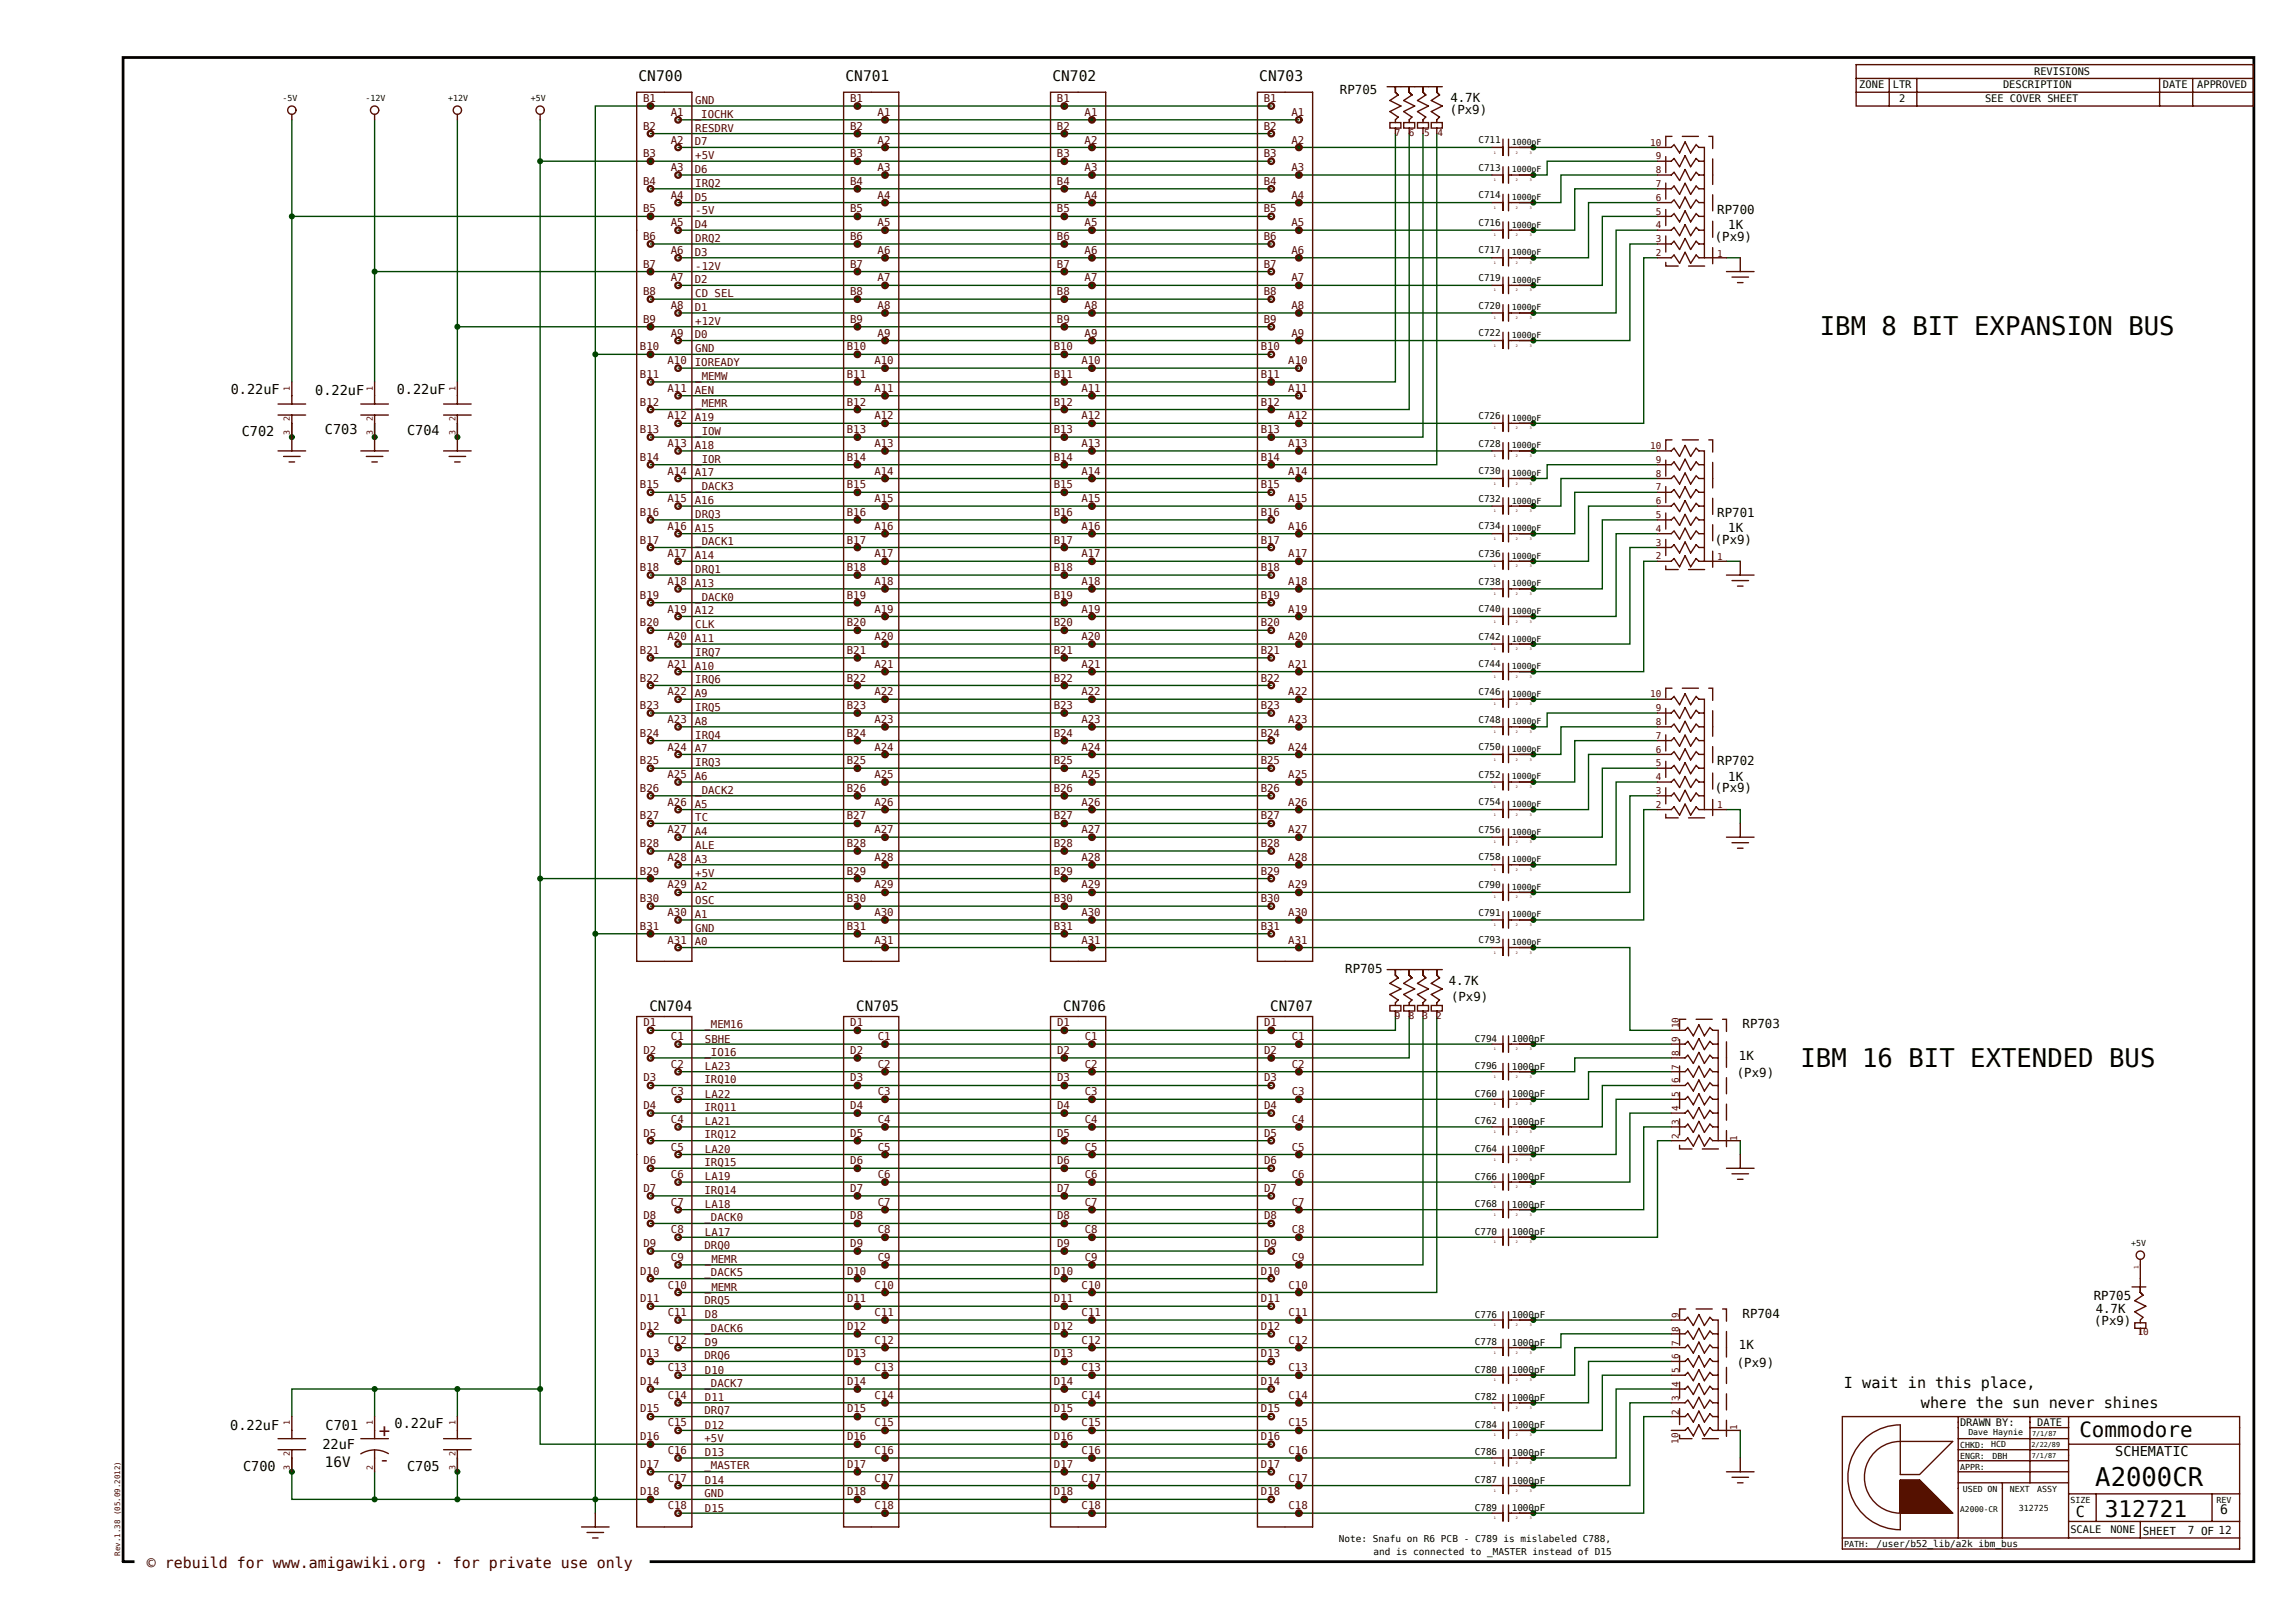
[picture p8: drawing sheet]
<svg xmlns="http://www.w3.org/2000/svg" width="420mm" height="297mm" viewBox="0 0 420 297" stroke-linecap="round" stroke-linejoin="round" font-family="sans-serif">
<defs><g id="words">
<g font-size="4.7">
<text x="333" y="61.4">IBM 8 BIT EXPANSION BUS</text>
<text x="329.5" y="195.3">IBM 16 BIT EXTENDED BUS</text>
<text x="383.4" y="271.8">A2000CR</text>
</g>
<text font-size="4.2" x="385.2" y="277.6">312721</text>
<text font-size="3.8" x="380.5" y="262.9">Commodore</text>
<g font-size="3.5" fill="#500">
<text x="69.4" y="262.9">+</text>
<text x="69.3" y="268.3">-</text>
</g>
<g font-size="2.8">
<text x="337.5" y="254.1">I wait in this place,</text>
<text x="351.6" y="257.6">where the sun never shines</text>
<text x="379.9" y="277.6">C</text>
</g>
<g font-size="2.7">
<text x="116.9" y="14.9">CN700</text>
<text x="154.7" y="14.9">CN701</text>
<text x="192.6" y="14.9">CN702</text>
<text x="230.5" y="14.9">CN703</text>
</g>
<text font-size="2.7" fill="#300" x="26.9" y="286.9">© rebuild for www.amigawiki.org · for private use only</text>
<g font-size="2.6">
<text x="118.8" y="185">CN704</text>
<text x="156.7" y="185">CN705</text>
<text x="194.6" y="185">CN706</text>
<text x="232.4" y="185">CN707</text>
<text x="59.5" y="268.4">16V</text>
</g>
<g font-size="2.5">
<text x="42.2" y="72.1">0.22uF</text>
<text x="57.7" y="72.4">0.22uF</text>
<text x="72.6" y="72">0.22uF</text>
<text x="44.2" y="79.8">C702</text>
<text x="59.5" y="79.5">C703</text>
<text x="74.5" y="79.6">C704</text>
<text x="42.1" y="261.7">0.22uF</text>
<text x="59.6" y="261.7">C701</text>
<text x="72.2" y="261.4">0.22uF</text>
<text x="44.5" y="269.3">C700</text>
<text x="59" y="265.2">22uF</text>
<text x="74.5" y="269.3">C705</text>
<text x="387.1" y="266.5">SCHEMATIC</text>
</g>
<text font-size="2.4" x="406.3" y="277.1">6</text>
<g font-size="2.3">
<text x="245.2" y="17.3">RP705</text>
<text x="265.3" y="20.9">(Px9)</text>
<text x="265.4" y="18.7">4.7K</text>
<text x="314.3" y="39.1">RP700</text>
<text x="316.3" y="41.9">1K</text>
<text x="313.8" y="44">(Px9)</text>
<text x="314.3" y="94.6">RP701</text>
<text x="313.8" y="99.6">(Px9)</text>
<text x="316.3" y="97.4">1K</text>
<text x="314.3" y="140.1">RP702</text>
<text x="316.3" y="142.8">1K</text>
<text x="313.8" y="145">(Px9)</text>
<text x="246.2" y="178">RP705</text>
<text x="265.1" y="180.3">4.7K</text>
<text x="265.5" y="183.1">(Px9)</text>
<text x="318.9" y="188.1">RP703</text>
<text x="317.8" y="197.2">(Px9)</text>
<text x="318.2" y="193.9">1K</text>
<text x="383.2" y="237.9">RP705</text>
<text x="318.9" y="241.1">RP704</text>
<text x="383.2" y="242.4">(Px9)</text>
<text x="383.5" y="240.2">4.7K</text>
<text x="317.8" y="250.2">(Px9)</text>
<text x="318.2" y="246.9">1K</text>
</g>
<g font-size="2" fill="#500">
<text x="117.7" y="23.7">B2</text>
<text x="117.7" y="18.7">B1</text>
<text x="122.7" y="21.2">A1</text>
<text x="127.2" y="21.5">_IOCHK</text>
<text x="127.2" y="19">GND</text>
<text x="155.6" y="23.7">B2</text>
<text x="155.6" y="18.7">B1</text>
<text x="160.6" y="21.2">A1</text>
<text x="193.4" y="23.7">B2</text>
<text x="193.4" y="18.7">B1</text>
<text x="198.5" y="21.2">A1</text>
<text x="231.3" y="23.7">B2</text>
<text x="231.3" y="18.7">B1</text>
<text x="236.3" y="21.2">A1</text>
<text x="117.7" y="28.8">B3</text>
<text x="122.7" y="26.3">A2</text>
<text x="127.2" y="26.6">D7</text>
<text x="127.2" y="24.1">RESDRV</text>
<text x="127.2" y="29.1">+5V</text>
<text x="155.6" y="28.8">B3</text>
<text x="160.6" y="26.3">A2</text>
<text x="193.4" y="28.8">B3</text>
<text x="198.5" y="26.3">A2</text>
<text x="231.3" y="28.8">B3</text>
<text x="236.3" y="26.3">A2</text>
<text x="117.7" y="33.8">B4</text>
<text x="122.7" y="31.3">A3</text>
<text x="127.2" y="31.6">D6</text>
<text x="127.2" y="34.2">IRQ2</text>
<text x="155.6" y="33.8">B4</text>
<text x="160.6" y="31.3">A3</text>
<text x="193.4" y="33.8">B4</text>
<text x="198.5" y="31.3">A3</text>
<text x="231.3" y="33.8">B4</text>
<text x="236.3" y="31.3">A3</text>
<text x="117.7" y="38.9">B5</text>
<text x="122.7" y="41.4">A5</text>
<text x="122.7" y="36.4">A4</text>
<text x="127.2" y="41.7">D4</text>
<text x="127.2" y="36.7">D5</text>
<text x="127.2" y="39.2">-5V</text>
<text x="155.6" y="38.9">B5</text>
<text x="160.6" y="41.4">A5</text>
<text x="160.6" y="36.4">A4</text>
<text x="193.4" y="38.9">B5</text>
<text x="198.5" y="41.4">A5</text>
<text x="198.5" y="36.4">A4</text>
<text x="231.3" y="38.9">B5</text>
<text x="236.3" y="41.4">A5</text>
<text x="236.3" y="36.4">A4</text>
<text x="117.7" y="43.9">B6</text>
<text x="122.7" y="46.5">A6</text>
<text x="127.2" y="46.8">D3</text>
<text x="127.2" y="44.3">DRQ2</text>
<text x="155.6" y="43.9">B6</text>
<text x="160.6" y="46.5">A6</text>
<text x="193.4" y="43.9">B6</text>
<text x="198.5" y="46.5">A6</text>
<text x="231.3" y="43.9">B6</text>
<text x="236.3" y="46.5">A6</text>
<text x="117.7" y="49">B7</text>
<text x="122.7" y="51.5">A7</text>
<text x="127.2" y="51.8">D2</text>
<text x="127.2" y="49.3">-12V</text>
<text x="155.6" y="49">B7</text>
<text x="160.6" y="51.5">A7</text>
<text x="193.4" y="49">B7</text>
<text x="198.5" y="51.5">A7</text>
<text x="231.3" y="49">B7</text>
<text x="236.3" y="51.5">A7</text>
<text x="117.7" y="54">B8</text>
<text x="117.7" y="59.1">B9</text>
<text x="122.7" y="56.6">A8</text>
<text x="127.2" y="56.9">D1</text>
<text x="127.2" y="54.4">CD SEL</text>
<text x="127.2" y="59.4">+12V</text>
<text x="155.6" y="54">B8</text>
<text x="155.6" y="59.1">B9</text>
<text x="160.6" y="56.6">A8</text>
<text x="193.4" y="54">B8</text>
<text x="193.4" y="59.1">B9</text>
<text x="198.5" y="56.6">A8</text>
<text x="231.3" y="54">B8</text>
<text x="231.3" y="59.1">B9</text>
<text x="236.3" y="56.6">A8</text>
<text x="117.1" y="64.1">B10</text>
<text x="122.7" y="61.6">A9</text>
<text x="127.2" y="61.9">D0</text>
<text x="127.2" y="64.5">GND</text>
<text x="155" y="64.1">B10</text>
<text x="160.6" y="61.6">A9</text>
<text x="192.8" y="64.1">B10</text>
<text x="198.5" y="61.6">A9</text>
<text x="230.7" y="64.1">B10</text>
<text x="236.3" y="61.6">A9</text>
<text x="117.1" y="69.2">B11</text>
<text x="122.2" y="66.7">A10</text>
<text x="122.2" y="71.7">A11</text>
<text x="127.2" y="67">IOREADY</text>
<text x="127.2" y="69.5">_MEMW</text>
<text x="155" y="69.2">B11</text>
<text x="160" y="66.7">A10</text>
<text x="160" y="71.7">A11</text>
<text x="192.8" y="69.2">B11</text>
<text x="197.9" y="66.7">A10</text>
<text x="197.9" y="71.7">A11</text>
<text x="230.7" y="69.2">B11</text>
<text x="235.8" y="66.7">A10</text>
<text x="235.8" y="71.7">A11</text>
<text x="117.1" y="74.2">B12</text>
<text x="122.2" y="76.8">A12</text>
<text x="127.2" y="77.1">A19</text>
<text x="127.2" y="72">AEN</text>
<text x="127.2" y="74.6">_MEMR</text>
<text x="155" y="74.2">B12</text>
<text x="160" y="76.8">A12</text>
<text x="192.8" y="74.2">B12</text>
<text x="197.9" y="76.8">A12</text>
<text x="230.7" y="74.2">B12</text>
<text x="235.8" y="76.8">A12</text>
<text x="117.1" y="79.3">B13</text>
<text x="122.2" y="81.8">A13</text>
<text x="127.2" y="82.1">A18</text>
<text x="127.2" y="79.6">_IOW</text>
<text x="155" y="79.3">B13</text>
<text x="160" y="81.8">A13</text>
<text x="192.8" y="79.3">B13</text>
<text x="197.9" y="81.8">A13</text>
<text x="230.7" y="79.3">B13</text>
<text x="235.8" y="81.8">A13</text>
<text x="117.1" y="89.4">B15</text>
<text x="117.1" y="84.3">B14</text>
<text x="122.2" y="86.8">A14</text>
<text x="127.2" y="87.2">A17</text>
<text x="127.2" y="89.7">_DACK3</text>
<text x="127.2" y="84.7">_IOR</text>
<text x="155" y="89.4">B15</text>
<text x="155" y="84.3">B14</text>
<text x="160" y="86.8">A14</text>
<text x="192.8" y="89.4">B15</text>
<text x="192.8" y="84.3">B14</text>
<text x="197.9" y="86.8">A14</text>
<text x="230.7" y="89.4">B15</text>
<text x="230.7" y="84.3">B14</text>
<text x="235.8" y="86.8">A14</text>
<text x="117.1" y="94.4">B16</text>
<text x="122.2" y="91.9">A15</text>
<text x="127.2" y="92.2">A16</text>
<text x="127.2" y="94.8">DRQ3</text>
<text x="155" y="94.4">B16</text>
<text x="160" y="91.9">A15</text>
<text x="192.8" y="94.4">B16</text>
<text x="197.9" y="91.9">A15</text>
<text x="230.7" y="94.4">B16</text>
<text x="235.8" y="91.9">A15</text>
<text x="117.1" y="99.5">B17</text>
<text x="122.2" y="102">A17</text>
<text x="122.2" y="96.9">A16</text>
<text x="127.2" y="97.3">A15</text>
<text x="127.2" y="99.8">_DACK1</text>
<text x="155" y="99.5">B17</text>
<text x="160" y="102">A17</text>
<text x="160" y="96.9">A16</text>
<text x="192.8" y="99.5">B17</text>
<text x="197.9" y="102">A17</text>
<text x="197.9" y="96.9">A16</text>
<text x="230.7" y="99.5">B17</text>
<text x="235.8" y="102">A17</text>
<text x="235.8" y="96.9">A16</text>
<text x="117.1" y="104.5">B18</text>
<text x="122.2" y="107">A18</text>
<text x="127.2" y="107.4">A13</text>
<text x="127.2" y="102.3">A14</text>
<text x="127.2" y="104.9">DRQ1</text>
<text x="155" y="104.5">B18</text>
<text x="160" y="107">A18</text>
<text x="192.8" y="104.5">B18</text>
<text x="197.9" y="107">A18</text>
<text x="230.7" y="104.5">B18</text>
<text x="235.8" y="107">A18</text>
<text x="117.1" y="109.6">B19</text>
<text x="122.2" y="112.1">A19</text>
<text x="127.2" y="112.4">A12</text>
<text x="127.2" y="109.9">_DACK0</text>
<text x="155" y="109.6">B19</text>
<text x="160" y="112.1">A19</text>
<text x="192.8" y="109.6">B19</text>
<text x="197.9" y="112.1">A19</text>
<text x="230.7" y="109.6">B19</text>
<text x="235.8" y="112.1">A19</text>
<text x="117.1" y="114.6">B20</text>
<text x="117.1" y="119.7">B21</text>
<text x="122.2" y="117.1">A20</text>
<text x="127.2" y="117.5">A11</text>
<text x="127.2" y="115">CLK</text>
<text x="155" y="114.6">B20</text>
<text x="155" y="119.7">B21</text>
<text x="160" y="117.1">A20</text>
<text x="192.8" y="114.6">B20</text>
<text x="192.8" y="119.7">B21</text>
<text x="197.9" y="117.1">A20</text>
<text x="230.7" y="114.6">B20</text>
<text x="230.7" y="119.7">B21</text>
<text x="235.8" y="117.1">A20</text>
<text x="117.1" y="124.7">B22</text>
<text x="122.2" y="122.2">A21</text>
<text x="127.2" y="122.5">A10</text>
<text x="127.2" y="125.1">IRQ6</text>
<text x="127.2" y="120">IRQ7</text>
<text x="155" y="124.7">B22</text>
<text x="160" y="122.2">A21</text>
<text x="192.8" y="124.7">B22</text>
<text x="197.9" y="122.2">A21</text>
<text x="230.7" y="124.7">B22</text>
<text x="235.8" y="122.2">A21</text>
<text x="117.1" y="129.8">B23</text>
<text x="122.2" y="127.2">A22</text>
<text x="127.2" y="127.6">A9</text>
<text x="127.2" y="130.1">IRQ5</text>
<text x="155" y="129.8">B23</text>
<text x="160" y="127.2">A22</text>
<text x="192.8" y="129.8">B23</text>
<text x="197.9" y="127.2">A22</text>
<text x="230.7" y="129.8">B23</text>
<text x="235.8" y="127.2">A22</text>
<text x="117.1" y="134.8">B24</text>
<text x="122.2" y="137.3">A24</text>
<text x="122.2" y="132.3">A23</text>
<text x="127.2" y="137.7">A7</text>
<text x="127.2" y="132.6">A8</text>
<text x="127.2" y="135.2">IRQ4</text>
<text x="155" y="134.8">B24</text>
<text x="160" y="137.3">A24</text>
<text x="160" y="132.3">A23</text>
<text x="192.8" y="134.8">B24</text>
<text x="197.9" y="137.3">A24</text>
<text x="197.9" y="132.3">A23</text>
<text x="230.7" y="134.8">B24</text>
<text x="235.8" y="137.3">A24</text>
<text x="235.8" y="132.3">A23</text>
<text x="117.1" y="139.9">B25</text>
<text x="122.2" y="142.4">A25</text>
<text x="127.2" y="142.7">A6</text>
<text x="127.2" y="140.2">IRQ3</text>
<text x="155" y="139.9">B25</text>
<text x="160" y="142.4">A25</text>
<text x="192.8" y="139.9">B25</text>
<text x="197.9" y="142.4">A25</text>
<text x="230.7" y="139.9">B25</text>
<text x="235.8" y="142.4">A25</text>
<text x="117.1" y="150">B27</text>
<text x="117.1" y="144.9">B26</text>
<text x="122.2" y="147.4">A26</text>
<text x="127.2" y="147.8">A5</text>
<text x="127.2" y="145.2">_DACK2</text>
<text x="155" y="150">B27</text>
<text x="155" y="144.9">B26</text>
<text x="160" y="147.4">A26</text>
<text x="192.8" y="150">B27</text>
<text x="192.8" y="144.9">B26</text>
<text x="197.9" y="147.4">A26</text>
<text x="230.7" y="150">B27</text>
<text x="230.7" y="144.9">B26</text>
<text x="235.8" y="147.4">A26</text>
<text x="117.1" y="155">B28</text>
<text x="122.2" y="152.5">A27</text>
<text x="127.2" y="152.8">A4</text>
<text x="127.2" y="155.3">ALE</text>
<text x="127.2" y="150.3">TC</text>
<text x="155" y="155">B28</text>
<text x="160" y="152.5">A27</text>
<text x="192.8" y="155">B28</text>
<text x="197.9" y="152.5">A27</text>
<text x="230.7" y="155">B28</text>
<text x="235.8" y="152.5">A27</text>
<text x="117.1" y="160.1">B29</text>
<text x="122.2" y="157.5">A28</text>
<text x="127.2" y="157.9">A3</text>
<text x="127.2" y="160.4">+5V</text>
<text x="155" y="160.1">B29</text>
<text x="160" y="157.5">A28</text>
<text x="192.8" y="160.1">B29</text>
<text x="197.9" y="157.5">A28</text>
<text x="230.7" y="160.1">B29</text>
<text x="235.8" y="157.5">A28</text>
<text x="117.1" y="165.1">B30</text>
<text x="122.2" y="167.6">A30</text>
<text x="122.2" y="162.6">A29</text>
<text x="127.2" y="168">A1</text>
<text x="127.2" y="162.9">A2</text>
<text x="127.2" y="165.4">OSC</text>
<text x="155" y="165.1">B30</text>
<text x="160" y="167.6">A30</text>
<text x="160" y="162.6">A29</text>
<text x="192.8" y="165.1">B30</text>
<text x="197.9" y="167.6">A30</text>
<text x="197.9" y="162.6">A29</text>
<text x="230.7" y="165.1">B30</text>
<text x="235.8" y="167.6">A30</text>
<text x="235.8" y="162.6">A29</text>
<text x="117.1" y="170.2">B31</text>
<text x="122.2" y="172.7">A31</text>
<text x="127.2" y="173">A0</text>
<text x="127.2" y="170.5">GND</text>
<text x="155" y="170.2">B31</text>
<text x="160" y="172.7">A31</text>
<text x="192.8" y="170.2">B31</text>
<text x="197.9" y="172.7">A31</text>
<text x="230.7" y="170.2">B31</text>
<text x="235.8" y="172.7">A31</text>
<text x="117.7" y="187.8">D1</text>
<text x="122.8" y="190.4">C1</text>
<text x="128.9" y="188.1">_MEM16</text>
<text x="129" y="190.8">SBHE</text>
<text x="155.6" y="187.8">D1</text>
<text x="160.7" y="190.4">C1</text>
<text x="193.5" y="187.8">D1</text>
<text x="198.5" y="190.4">C1</text>
<text x="231.3" y="187.8">D1</text>
<text x="236.4" y="190.4">C1</text>
<text x="117.7" y="197.9">D3</text>
<text x="117.7" y="192.8">D2</text>
<text x="122.8" y="195.4">C2</text>
<text x="128.9" y="193.2">_IO16</text>
<text x="129" y="195.8">LA23</text>
<text x="155.6" y="197.9">D3</text>
<text x="155.6" y="192.8">D2</text>
<text x="160.7" y="195.4">C2</text>
<text x="193.5" y="192.8">D2</text>
<text x="193.5" y="197.9">D3</text>
<text x="198.5" y="195.4">C2</text>
<text x="231.3" y="197.9">D3</text>
<text x="231.3" y="192.8">D2</text>
<text x="236.4" y="195.4">C2</text>
<text x="117.7" y="202.9">D4</text>
<text x="122.8" y="200.5">C3</text>
<text x="128.9" y="203.3">IRQ11</text>
<text x="128.9" y="198.2">IRQ10</text>
<text x="129" y="200.9">LA22</text>
<text x="155.6" y="202.9">D4</text>
<text x="160.7" y="200.5">C3</text>
<text x="193.5" y="202.9">D4</text>
<text x="198.5" y="200.5">C3</text>
<text x="231.3" y="202.9">D4</text>
<text x="236.4" y="200.5">C3</text>
<text x="117.7" y="208">D5</text>
<text x="122.8" y="205.5">C4</text>
<text x="128.9" y="208.3">IRQ12</text>
<text x="129" y="205.9">LA21</text>
<text x="155.6" y="208">D5</text>
<text x="160.7" y="205.5">C4</text>
<text x="193.5" y="208">D5</text>
<text x="198.5" y="205.5">C4</text>
<text x="231.3" y="208">D5</text>
<text x="236.4" y="205.5">C4</text>
<text x="117.7" y="213">D6</text>
<text x="122.8" y="215.6">C6</text>
<text x="122.8" y="210.5">C5</text>
<text x="128.9" y="213.4">IRQ15</text>
<text x="129" y="211">LA20</text>
<text x="155.6" y="213">D6</text>
<text x="160.7" y="215.6">C6</text>
<text x="160.7" y="210.5">C5</text>
<text x="193.5" y="213">D6</text>
<text x="198.5" y="210.5">C5</text>
<text x="198.5" y="215.6">C6</text>
<text x="231.3" y="213">D6</text>
<text x="236.4" y="215.6">C6</text>
<text x="236.4" y="210.5">C5</text>
<text x="117.7" y="218.1">D7</text>
<text x="122.8" y="220.6">C7</text>
<text x="128.9" y="218.4">IRQ14</text>
<text x="129" y="221.1">LA18</text>
<text x="129" y="216">LA19</text>
<text x="155.6" y="218.1">D7</text>
<text x="160.7" y="220.6">C7</text>
<text x="193.5" y="218.1">D7</text>
<text x="198.5" y="220.6">C7</text>
<text x="231.3" y="218.1">D7</text>
<text x="236.4" y="220.6">C7</text>
<text x="117.7" y="223.1">D8</text>
<text x="122.8" y="225.7">C8</text>
<text x="128.9" y="223.5">_DACK0</text>
<text x="129" y="226.1">LA17</text>
<text x="155.6" y="223.1">D8</text>
<text x="160.7" y="225.7">C8</text>
<text x="193.5" y="223.1">D8</text>
<text x="198.5" y="225.7">C8</text>
<text x="231.3" y="223.1">D8</text>
<text x="236.4" y="225.7">C8</text>
<text x="117.2" y="233.2">D10</text>
<text x="117.7" y="228.2">D9</text>
<text x="122.8" y="230.7">C9</text>
<text x="128.9" y="233.6">_DACK5</text>
<text x="128.9" y="228.5">DRQ0</text>
<text x="129" y="231.2">_MEMR</text>
<text x="155" y="233.2">D10</text>
<text x="155.6" y="228.2">D9</text>
<text x="160.7" y="230.7">C9</text>
<text x="192.9" y="233.2">D10</text>
<text x="193.5" y="228.2">D9</text>
<text x="198.5" y="230.7">C9</text>
<text x="230.8" y="233.2">D10</text>
<text x="231.3" y="228.2">D9</text>
<text x="236.4" y="230.7">C9</text>
<text x="117.2" y="238.3">D11</text>
<text x="122.2" y="235.8">C10</text>
<text x="128.9" y="238.6">DRQ5</text>
<text x="129" y="236.2">_MEMR</text>
<text x="155" y="238.3">D11</text>
<text x="160.1" y="235.8">C10</text>
<text x="192.9" y="238.3">D11</text>
<text x="197.9" y="235.8">C10</text>
<text x="230.8" y="238.3">D11</text>
<text x="235.8" y="235.8">C10</text>
<text x="117.2" y="243.3">D12</text>
<text x="122.2" y="240.8">C11</text>
<text x="122.2" y="245.9">C12</text>
<text x="128.9" y="243.7">_DACK6</text>
<text x="129" y="241.3">D8</text>
<text x="155" y="243.3">D12</text>
<text x="160.1" y="240.8">C11</text>
<text x="160.1" y="245.9">C12</text>
<text x="192.9" y="243.3">D12</text>
<text x="197.9" y="245.9">C12</text>
<text x="197.9" y="240.8">C11</text>
<text x="230.8" y="243.3">D12</text>
<text x="235.8" y="240.8">C11</text>
<text x="235.8" y="245.9">C12</text>
<text x="117.2" y="248.4">D13</text>
<text x="122.2" y="250.9">C13</text>
<text x="128.9" y="248.7">DRQ6</text>
<text x="129" y="246.3">D9</text>
<text x="129" y="251.4">D10</text>
<text x="155" y="248.4">D13</text>
<text x="160.1" y="250.9">C13</text>
<text x="192.9" y="248.4">D13</text>
<text x="197.9" y="250.9">C13</text>
<text x="230.8" y="248.4">D13</text>
<text x="235.8" y="250.9">C13</text>
<text x="117.2" y="253.4">D14</text>
<text x="122.2" y="256">C14</text>
<text x="128.9" y="253.8">_DACK7</text>
<text x="129" y="256.4">D11</text>
<text x="155" y="253.4">D14</text>
<text x="160.1" y="256">C14</text>
<text x="192.9" y="253.4">D14</text>
<text x="197.9" y="256">C14</text>
<text x="230.8" y="253.4">D14</text>
<text x="235.8" y="256">C14</text>
<text x="117.2" y="258.5">D15</text>
<text x="117.2" y="263.5">D16</text>
<text x="122.2" y="261">C15</text>
<text x="128.9" y="258.8">DRQ7</text>
<text x="128.9" y="263.9">+5V</text>
<text x="129" y="261.5">D12</text>
<text x="155" y="258.5">D15</text>
<text x="155" y="263.5">D16</text>
<text x="160.1" y="261">C15</text>
<text x="192.9" y="263.5">D16</text>
<text x="192.9" y="258.5">D15</text>
<text x="197.9" y="261">C15</text>
<text x="230.8" y="258.5">D15</text>
<text x="230.8" y="263.5">D16</text>
<text x="235.8" y="261">C15</text>
<text x="117.2" y="268.6">D17</text>
<text x="122.2" y="266.1">C16</text>
<text x="128.9" y="268.9">_MASTER</text>
<text x="129" y="266.5">D13</text>
<text x="155" y="268.6">D17</text>
<text x="160.1" y="266.1">C16</text>
<text x="192.9" y="268.6">D17</text>
<text x="197.9" y="266.1">C16</text>
<text x="230.8" y="268.6">D17</text>
<text x="235.8" y="266.1">C16</text>
<text x="117.2" y="273.6">D18</text>
<text x="122.2" y="271.1">C17</text>
<text x="128.9" y="274">GND</text>
<text x="129" y="271.6">D14</text>
<text x="155" y="273.6">D18</text>
<text x="160.1" y="271.1">C17</text>
<text x="192.9" y="273.6">D18</text>
<text x="197.9" y="271.1">C17</text>
<text x="230.8" y="273.6">D18</text>
<text x="235.8" y="271.1">C17</text>
<text x="122.2" y="276.2">C18</text>
<text x="129" y="276.6">D15</text>
<text x="160.1" y="276.2">C18</text>
<text x="197.9" y="276.2">C18</text>
<text x="235.8" y="276.2">C18</text>
</g>
<g font-size="2">
<text x="392.2" y="280.8">SHEET</text>
<text x="400.4" y="280.8">7 OF 12</text>
</g>
<g font-size="1.9">
<text x="340.3" y="16.2">ZONE</text>
<text x="346.4" y="16.2">LTR</text>
<text x="366.6" y="16.2">DESCRIPTION</text>
<text x="372.3" y="13.7">REVISIONS</text>
<text x="395.8" y="16.2">DATE</text>
<text x="402.1" y="16.2">APPROVED</text>
<text x="347.5" y="18.7">2</text>
<text x="363.3" y="18.7">SEE COVER SHEET</text>
<text x="358.7" y="260.9">DRAWN BY:</text>
<text x="372.8" y="260.9">DATE</text>
<text x="378.9" y="280.6">SCALE</text>
<text x="386.2" y="280.6">NONE</text>
</g>
<g font-size="1.7" fill="#500">
<text x="255.3" y="24.8">7</text>
<text x="257.8" y="24.8">6</text>
<text x="260.6" y="24.9">5</text>
<text x="263.1" y="24.9">4</text>
<text x="302" y="26.6">10</text>
<text x="303" y="29.2">9</text>
<text x="303" y="34.2">7</text>
<text x="303" y="31.7">8</text>
<text x="303" y="39.3">5</text>
<text x="303" y="36.7">6</text>
<text x="303" y="41.8">4</text>
<text x="303" y="44.3">3</text>
<text x="303" y="46.8">2</text>
<text x="314.3" y="47">1</text>
<text x="302" y="82.2">10</text>
<text x="303" y="84.7">9</text>
<text x="303" y="89.8">7</text>
<text x="303" y="87.2">8</text>
<text x="303" y="94.8">5</text>
<text x="303" y="92.3">6</text>
<text x="303" y="97.3">4</text>
<text x="303" y="99.8">3</text>
<text x="303" y="102.4">2</text>
<text x="314.3" y="102.5">1</text>
<text x="302" y="127.6">10</text>
<text x="303" y="130.1">9</text>
<text x="303" y="135.2">7</text>
<text x="303" y="137.7">6</text>
<text x="303" y="132.7">8</text>
<text x="303" y="140.2">5</text>
<text x="303" y="142.8">4</text>
<text x="303" y="145.3">3</text>
<text x="303" y="147.8">2</text>
<text x="314.3" y="147.9">1</text>
<text x="255.3" y="186.4">9</text>
<text x="257.8" y="186.4">8</text>
<text x="260.3" y="186.4">3</text>
<text x="262.8" y="186.4">2</text>
<text x="307.2" y="190.7" transform="rotate(-90 307.2 190.7)">9</text>
<text x="307.2" y="188.2" transform="rotate(-90 307.2 188.2)">10</text>
<text x="307.2" y="195.7" transform="rotate(-90 307.2 195.7)">7</text>
<text x="307.2" y="193.2" transform="rotate(-90 307.2 193.2)">8</text>
<text x="307.2" y="203.3" transform="rotate(-90 307.2 203.3)">4</text>
<text x="307.2" y="200.8" transform="rotate(-90 307.2 200.8)">5</text>
<text x="307.2" y="198.3" transform="rotate(-90 307.2 198.3)">6</text>
<text x="307.2" y="208.4" transform="rotate(-90 307.2 208.4)">2</text>
<text x="307.2" y="205.8" transform="rotate(-90 307.2 205.8)">3</text>
<text x="317.9" y="208.8" transform="rotate(-90 317.9 208.8)">1</text>
<text x="307.2" y="243.7" transform="rotate(-90 307.2 243.7)">8</text>
<text x="307.2" y="241.2" transform="rotate(-90 307.2 241.2)">9</text>
<text x="391.2" y="244.4">10</text>
<text x="307.2" y="251.3" transform="rotate(-90 307.2 251.3)">5</text>
<text x="307.2" y="248.8" transform="rotate(-90 307.2 248.8)">6</text>
<text x="307.2" y="246.2" transform="rotate(-90 307.2 246.2)">7</text>
<text x="307.2" y="256.3" transform="rotate(-90 307.2 256.3)">3</text>
<text x="307.2" y="253.8" transform="rotate(-90 307.2 253.8)">4</text>
<text x="307.2" y="258.9" transform="rotate(-90 307.2 258.9)">2</text>
<text x="317.9" y="261.8" transform="rotate(-90 317.9 261.8)">1</text>
<text x="307.2" y="264.2" transform="rotate(-90 307.2 264.2)">10</text>
</g>
<g font-size="1.7">
<text x="270.6" y="26.2">C711</text>
<text x="270.6" y="31.2">C713</text>
<text x="270.6" y="41.3">C716</text>
<text x="270.6" y="36.3">C714</text>
<text x="270.6" y="46.4">C717</text>
<text x="270.6" y="51.4">C719</text>
<text x="270.6" y="56.5">C720</text>
<text x="270.6" y="61.5">C722</text>
<text x="270.6" y="76.7">C726</text>
<text x="270.6" y="81.7">C728</text>
<text x="270.6" y="86.8">C730</text>
<text x="270.6" y="91.8">C732</text>
<text x="270.6" y="96.9">C734</text>
<text x="270.6" y="101.9">C736</text>
<text x="270.6" y="107">C738</text>
<text x="270.6" y="112">C740</text>
<text x="270.6" y="117.1">C742</text>
<text x="270.6" y="122.1">C744</text>
<text x="270.6" y="127.2">C746</text>
<text x="270.6" y="132.2">C748</text>
<text x="270.6" y="137.3">C750</text>
<text x="270.6" y="142.3">C752</text>
<text x="270.6" y="147.4">C754</text>
<text x="270.6" y="152.4">C756</text>
<text x="270.6" y="157.5">C758</text>
<text x="270.6" y="162.5">C790</text>
<text x="270.6" y="167.6">C791</text>
<text x="270.6" y="172.6">C793</text>
<text x="269.9" y="190.6">C794</text>
<text x="276.7" y="190.7">1000pF</text>
<text x="269.9" y="195.7">C796</text>
<text x="276.7" y="195.7">1000pF</text>
<text x="269.9" y="200.7">C760</text>
<text x="276.7" y="200.8">1000pF</text>
<text x="269.9" y="205.8">C762</text>
<text x="276.7" y="205.8">1000pF</text>
<text x="269.9" y="210.8">C764</text>
<text x="269.9" y="215.9">C766</text>
<text x="276.7" y="210.9">1000pF</text>
<text x="276.7" y="215.9">1000pF</text>
<text x="269.9" y="220.9">C768</text>
<text x="276.7" y="221">1000pF</text>
<text x="269.9" y="225.9">C770</text>
<text x="276.7" y="226">1000pF</text>
<text x="269.9" y="241.1">C776</text>
<text x="276.7" y="241.2">1000pF</text>
<text x="269.9" y="246.1">C778</text>
<text x="269.9" y="251.2">C780</text>
<text x="276.7" y="246.2">1000pF</text>
<text x="276.7" y="251.3">1000pF</text>
<text x="269.9" y="256.2">C782</text>
<text x="276.7" y="256.3">1000pF</text>
<text x="269.9" y="261.3">C784</text>
<text x="276.7" y="261.4">1000pF</text>
<text x="269.9" y="266.3">C786</text>
<text x="276.7" y="266.4">1000pF</text>
<text x="269.9" y="271.4">C787</text>
<text x="276.7" y="271.5">1000pF</text>
<text x="269.9" y="276.4">C789</text>
<text x="276.7" y="276.5">1000pF</text>
<text x="245" y="282.2">Note: Snafu on R6 PCB - C789 is mislabeled C788,</text>
<text x="251.4" y="284.5">and is connected to _MASTER instead of D15</text>
<text x="343.4" y="283.1">/user/b52_lib/a2k ibm_bus</text>
</g>
<g font-size="1.5">
<text x="51.7" y="18.6">-5V</text>
<text x="66.9" y="18.6">-12V</text>
<text x="82" y="18.6">+12V</text>
<text x="97.2" y="18.6">+5V</text>
<text x="276.7" y="26.5">1000pF</text>
<text x="276.7" y="31.6">1000pF</text>
<text x="276.7" y="41.7">1000pF</text>
<text x="276.7" y="36.6">1000pF</text>
<text x="276.7" y="46.7">1000pF</text>
<text x="276.7" y="51.8">1000pF</text>
<text x="276.7" y="56.8">1000pF</text>
<text x="276.7" y="61.9">1000pF</text>
<text x="276.7" y="77">1000pF</text>
<text x="276.7" y="82.1">1000pF</text>
<text x="276.7" y="87.1">1000pF</text>
<text x="276.7" y="92.2">1000pF</text>
<text x="276.7" y="97.2">1000pF</text>
<text x="276.7" y="102.2">1000pF</text>
<text x="276.7" y="107.3">1000pF</text>
<text x="276.7" y="112.3">1000pF</text>
<text x="276.7" y="117.4">1000pF</text>
<text x="276.7" y="122.4">1000pF</text>
<text x="276.7" y="127.5">1000pF</text>
<text x="276.7" y="132.5">1000pF</text>
<text x="276.7" y="137.6">1000pF</text>
<text x="276.7" y="142.6">1000pF</text>
<text x="276.7" y="147.7">1000pF</text>
<text x="276.7" y="152.7">1000pF</text>
<text x="276.7" y="157.8">1000pF</text>
<text x="276.7" y="162.8">1000pF</text>
<text x="276.7" y="167.9">1000pF</text>
<text x="276.7" y="172.9">1000pF</text>
<text x="390" y="228.1">+5V</text>
<text x="360.2" y="262.6">Dave Haynie</text>
<text x="358.7" y="269">APPR:</text>
<text x="358.7" y="267">ENGR:</text>
<text x="358.7" y="265">CHKD:</text>
<text x="364.4" y="264.8">HCD</text>
<text x="364.6" y="267">DBH</text>
<text x="359.2" y="273">USED ON</text>
<text x="367.8" y="273">NEXT</text>
<text x="372.8" y="273">ASSY</text>
<text x="378.9" y="275">SIZE</text>
<text x="405.7" y="275">REV</text>
<text x="369.5" y="276.5">312725</text>
<text x="337.5" y="283.1">PATH:</text>
</g>
<g font-size="1.5" fill="#500">
<text x="53.1" y="71.5" transform="rotate(-90 53.1 71.5)">1</text>
<text x="68.2" y="71.5" transform="rotate(-90 68.2 71.5)">1</text>
<text x="83.4" y="71.5" transform="rotate(-90 83.4 71.5)">1</text>
<text x="53.1" y="77.1" transform="rotate(-90 53.1 77.1)">2</text>
<text x="68.2" y="77.1" transform="rotate(-90 68.2 77.1)">2</text>
<text x="83.4" y="77.1" transform="rotate(-90 83.4 77.1)">2</text>
<text x="53.1" y="79.7" transform="rotate(-90 53.1 79.7)">3</text>
<text x="68.2" y="79.7" transform="rotate(-90 68.2 79.7)">3</text>
<text x="83.4" y="79.7" transform="rotate(-90 83.4 79.7)">3</text>
<text x="53.1" y="260.8" transform="rotate(-90 53.1 260.8)">1</text>
<text x="68.2" y="260.8" transform="rotate(-90 68.2 260.8)">1</text>
<text x="83.4" y="260.8" transform="rotate(-90 83.4 260.8)">1</text>
<text x="53.1" y="269" transform="rotate(-90 53.1 269)">3</text>
<text x="53.1" y="266.5" transform="rotate(-90 53.1 266.5)">2</text>
<text x="68.2" y="269" transform="rotate(-90 68.2 269)">2</text>
<text x="83.4" y="269" transform="rotate(-90 83.4 269)">3</text>
<text x="83.4" y="266.5" transform="rotate(-90 83.4 266.5)">2</text>
</g>
<text font-size="1.4" x="358.7" y="276.7">A2000-CR</text>
<text font-size="1.4" fill="#300" x="22" y="284.7" transform="rotate(-90 22 284.7)">Rev.1.38 (05.09.2012)</text>
<g font-size="1.2">
<text x="371.9" y="262.8">7/1/87</text>
<text x="371.8" y="264.8">2/22/89</text>
<text x="371.8" y="266.8">7/1/87</text>
</g>
<text font-size="1.1" fill="#500" x="391.4" y="232.1" transform="rotate(-90 391.4 232.1)">1</text>
<g font-size=".6" fill="#500">
<text x="273.4" y="28.1">1</text>
<text x="277.4" y="28.1">2</text>
<text x="279.9" y="28.1">3</text>
<text x="273.4" y="33.1">1</text>
<text x="277.4" y="33.1">2</text>
<text x="279.9" y="33.1">3</text>
<text x="273.4" y="38.2">1</text>
<text x="277.4" y="38.2">2</text>
<text x="279.9" y="38.2">3</text>
<text x="273.4" y="43.2">1</text>
<text x="277.4" y="43.2">2</text>
<text x="279.9" y="43.2">3</text>
<text x="273.4" y="48.3">1</text>
<text x="273.4" y="53.3">1</text>
<text x="277.4" y="53.3">2</text>
<text x="277.4" y="48.3">2</text>
<text x="279.9" y="53.3">3</text>
<text x="279.9" y="48.3">3</text>
<text x="273.4" y="58.4">1</text>
<text x="277.4" y="58.4">2</text>
<text x="279.9" y="58.4">3</text>
<text x="273.4" y="63.4">1</text>
<text x="277.4" y="63.4">2</text>
<text x="279.9" y="63.4">3</text>
<text x="273.4" y="78.6">1</text>
<text x="273.4" y="83.6">1</text>
<text x="277.4" y="83.6">2</text>
<text x="277.4" y="78.6">2</text>
<text x="279.9" y="83.6">3</text>
<text x="279.9" y="78.6">3</text>
<text x="273.4" y="88.7">1</text>
<text x="277.4" y="88.7">2</text>
<text x="279.9" y="88.7">3</text>
<text x="273.4" y="93.7">1</text>
<text x="277.4" y="93.7">2</text>
<text x="279.9" y="93.7">3</text>
<text x="273.4" y="98.8">1</text>
<text x="277.4" y="98.8">2</text>
<text x="279.9" y="98.8">3</text>
<text x="273.4" y="103.8">1</text>
<text x="277.4" y="103.8">2</text>
<text x="279.9" y="103.8">3</text>
<text x="273.4" y="108.9">1</text>
<text x="273.4" y="113.9">1</text>
<text x="277.4" y="108.9">2</text>
<text x="277.4" y="113.9">2</text>
<text x="279.9" y="108.9">3</text>
<text x="279.9" y="113.9">3</text>
<text x="273.4" y="119">1</text>
<text x="277.4" y="119">2</text>
<text x="279.9" y="119">3</text>
<text x="273.4" y="124">1</text>
<text x="277.4" y="124">2</text>
<text x="279.9" y="124">3</text>
<text x="273.4" y="129.1">1</text>
<text x="277.4" y="129.1">2</text>
<text x="279.9" y="129.1">3</text>
<text x="273.4" y="134.1">1</text>
<text x="277.4" y="134.1">2</text>
<text x="279.9" y="134.1">3</text>
<text x="273.4" y="139.2">1</text>
<text x="277.4" y="139.2">2</text>
<text x="279.9" y="139.2">3</text>
<text x="273.4" y="144.2">1</text>
<text x="273.4" y="149.3">1</text>
<text x="277.4" y="149.3">2</text>
<text x="277.4" y="144.2">2</text>
<text x="279.9" y="149.3">3</text>
<text x="279.9" y="144.2">3</text>
<text x="273.4" y="154.3">1</text>
<text x="277.4" y="154.3">2</text>
<text x="279.9" y="154.3">3</text>
<text x="273.4" y="159.4">1</text>
<text x="277.4" y="159.4">2</text>
<text x="279.9" y="159.4">3</text>
<text x="273.4" y="164.4">1</text>
<text x="277.4" y="164.4">2</text>
<text x="279.9" y="164.4">3</text>
<text x="273.4" y="169.5">1</text>
<text x="277.4" y="169.5">2</text>
<text x="279.9" y="169.5">3</text>
<text x="273.4" y="174.5">1</text>
<text x="277.4" y="174.5">2</text>
<text x="279.9" y="174.5">3</text>
<text x="273.4" y="192.2">1</text>
<text x="273.4" y="197.2">1</text>
<text x="277.4" y="192.2">2</text>
<text x="277.4" y="197.2">2</text>
<text x="279.9" y="192.2">3</text>
<text x="279.9" y="197.2">3</text>
<text x="273.4" y="202.3">1</text>
<text x="277.4" y="202.3">2</text>
<text x="279.9" y="202.3">3</text>
<text x="273.4" y="207.3">1</text>
<text x="277.4" y="207.3">2</text>
<text x="279.9" y="207.3">3</text>
<text x="273.4" y="212.4">1</text>
<text x="277.4" y="212.4">2</text>
<text x="279.9" y="212.4">3</text>
<text x="273.4" y="217.4">1</text>
<text x="277.4" y="217.4">2</text>
<text x="279.9" y="217.4">3</text>
<text x="273.4" y="222.5">1</text>
<text x="273.4" y="227.5">1</text>
<text x="277.4" y="222.5">2</text>
<text x="277.4" y="227.5">2</text>
<text x="279.9" y="222.5">3</text>
<text x="279.9" y="227.5">3</text>
<text x="273.4" y="242.7">1</text>
<text x="277.4" y="242.7">2</text>
<text x="279.9" y="242.7">3</text>
<text x="273.4" y="247.7">1</text>
<text x="277.4" y="247.7">2</text>
<text x="279.9" y="247.7">3</text>
<text x="273.4" y="252.8">1</text>
<text x="273.4" y="257.8">1</text>
<text x="277.4" y="252.8">2</text>
<text x="277.4" y="257.8">2</text>
<text x="279.9" y="252.8">3</text>
<text x="279.9" y="257.8">3</text>
<text x="273.4" y="262.9">1</text>
<text x="277.4" y="262.9">2</text>
<text x="279.9" y="262.9">3</text>
<text x="273.4" y="267.9">1</text>
<text x="277.4" y="267.9">2</text>
<text x="279.9" y="267.9">3</text>
<text x="273.4" y="273">1</text>
<text x="277.4" y="273">2</text>
<text x="279.9" y="273">3</text>
<text x="273.4" y="278">1</text>
<text x="277.4" y="278">2</text>
<text x="279.9" y="278">3</text>
</g>
</g></defs>
<g fill="#fff" stroke="#fff" stroke-width=".18">
<path d="M22.5 10.5h390v275.3h-390z"/>
<path d="M24.7 284h94.1v3.3h-94.1z"/>
</g>
<path d="M22.5 10.5h390v275.3h-390z" fill="none" stroke="#000" stroke-width=".5"/>
<g fill="none" stroke="#040" stroke-width=".25">
<path d="M232.6 19.4h-123.7v257.5M53.4 21.9v48M53.4 39.6h179.2M68.6 21.9v48M83.7 21.9v48M98.8 21.9v242.4h133.8M98.8 29.5h133.8M119 34.5h113.6M119 24.5h113.6M124.1 32h148.9M124.1 27h148.9M124.1 37.1h148.9"/>
<path d="M124.1 21.9h113.6M255.4 24.5v45.4h-136.4M257.9 24.5v50.4h-138.9M260.4 24.5v55.5h-141.4M262.9 24.5v60.5h-143.9M278.1 27h25.2M303.3 29.5h-20.2v2.5h-5M303.3 39.6h-10.1v12.6h-15.1M303.3 37.1h-12.6v10.1h-12.6M303.3 34.5h-15.1v7.6h-10.1M303.3 32h-17.6v5.1h-7.6M68.6 49.7h164"/>
<path d="M83.7 59.8h148.9M119 54.7h113.6M119 44.6h113.6M124.1 47.2h148.9M124.1 57.3h148.9M124.1 52.2h148.9M124.1 42.1h148.9M303.3 47.2h-2.5v30.3h-22.7M303.3 44.6h-5v17.7h-20.2M303.3 42.1h-7.5v15.2h-17.7M316 47.2h2.5M53.4 77.5v2.5"/>
<path d="M68.6 77.5v2.5M83.7 77.5v2.5M108.9 64.8h123.7M124.1 77.5h148.9M124.1 62.3h148.9M124.1 72.4h113.6M124.1 67.4h113.6M119 95.1h113.6M119 90.1h113.6M124.1 92.6h148.9M124.1 97.7h148.9M124.1 82.5h148.9"/>
<path d="M124.1 87.6h148.9M278.1 82.5h25.2M303.3 87.6h-17.6v5h-7.6M303.3 90.1h-15.1v7.6h-10.1M303.3 92.6h-12.6v10.1h-12.6M303.3 95.1h-10.1v12.7h-15.1M303.3 97.7h-7.5v15.1h-17.7M303.3 85h-20.2v2.6h-5M119 115.3h113.6M119 110.3h113.6M119 105.2h113.6M119 100.2h113.6"/>
<path d="M124.1 102.7h148.9M124.1 107.8h148.9M124.1 112.8h148.9M124.1 117.9h148.9M303.3 100.2h-5v17.7h-20.2M303.3 102.7h-2.5v20.2h-22.7M316 102.7h2.5M119 135.5h113.6M119 130.5h113.6M119 125.4h113.6M119 120.4h113.6M124.1 122.9h148.9"/>
<path d="M124.1 133h148.9M124.1 138.1h148.9M124.1 128h148.9M278.1 128h25.2M303.3 130.5h-20.2v2.5h-5M303.3 135.5h-15.1v7.6h-10.1M303.3 138.1h-12.6v10.1h-12.6M303.3 133h-17.6v5.1h-7.6M119 155.7h113.6M119 150.7h113.6M119 145.6h113.6M119 140.6h113.6"/>
<path d="M124.1 143.1h148.9M124.1 153.2h148.9M124.1 148.2h148.9M124.1 158.2h148.9M303.3 140.6h-10.1v12.6h-15.1M303.3 143.1h-7.5v15.1h-17.7M303.3 145.6h-5v17.7h-20.2M303.3 148.2h-2.5v20.1h-22.7M316 148.2h2.5v2.5M98.8 160.8h133.8M108.9 170.9h123.7M119 165.8h113.6"/>
<path d="M124.1 163.3h148.9M124.1 168.3h148.9M124.1 173.4h148.9M278.1 173.4h20.2v15.1h7.6M119 198.6h113.6M124.1 191.1h148.9M124.1 196.1h148.9M255.4 186v2.5h-136.4M257.9 186v7.6h-138.9M260.4 186v45.5h-136.3M262.9 186v50.5h-138.8M278.1 191.1h27.8"/>
<path d="M305.9 196.1h-15.2v5.1h-12.6M305.9 198.6h-12.7v7.6h-15.1M305.9 193.6h-17.7v2.5h-10.1M119 213.8h113.6M119 218.8h113.6M119 203.7h113.6M119 208.7h113.6M124.1 201.2h148.9M124.1 211.3h148.9M124.1 206.2h148.9M124.1 216.3h148.9M305.9 201.2h-10.1v10.1h-17.7"/>
<path d="M305.9 203.7h-7.6v12.6h-20.2M305.9 206.2h-5.1v15.2h-22.7M305.9 208.7h-2.6v17.7h-25.2M318.5 208.7v2.6M119 234h113.6M119 223.9h113.6M119 228.9h113.6M119 239h113.6M124.1 221.4h148.9M124.1 226.4h148.9M68.6 254.2v5M83.7 254.2v5"/>
<path d="M98.8 254.2h-45.4v5M119 244.1h113.6M119 249.1h113.6M119 254.2h113.6M119 259.2h113.6M124.1 256.7h148.9M124.1 241.6h148.9M124.1 246.6h148.9M124.1 251.7h148.9M278.1 241.6h27.8M305.9 256.7h-7.6v15.2h-20.2M305.9 259.2h-5.1v17.7h-22.7"/>
<path d="M305.9 254.2h-10.1v12.6h-17.7M305.9 251.7h-12.7v10.1h-15.1M305.9 249.1h-15.2v7.6h-12.6M305.9 244.1h-20.2v2.5h-7.6M305.9 246.6h-17.7v5.1h-10.1M53.4 266.8v7.6h179.2M68.6 269.3v5.1M83.7 266.8v7.6M119 269.3h113.6M124.1 271.9h148.9M124.1 276.9h148.9M124.1 266.8h148.9"/>
<path d="M124.1 261.8h148.9M318.5 261.8v5"/>
</g>
<g fill="#040" stroke="#040" stroke-width=".25">
<circle cx="98.8" cy="160.8" r=".42"/>
<circle cx="53.4" cy="39.6" r=".42"/>
<circle cx="68.6" cy="49.7" r=".42"/>
<circle cx="83.7" cy="59.8" r=".42"/>
<circle cx="98.8" cy="254.2" r=".42"/>
<circle cx="98.8" cy="29.5" r=".42"/>
<circle cx="232.6" cy="188.5" r=".42"/>
<circle cx="232.6" cy="193.6" r=".42"/>
<circle cx="68.6" cy="254.2" r=".42"/>
<circle cx="108.9" cy="170.9" r=".42"/>
<circle cx="108.9" cy="64.8" r=".42"/>
<circle cx="83.7" cy="254.2" r=".42"/>
<circle cx="108.9" cy="274.4" r=".42"/>
<circle cx="232.6" cy="85" r=".42"/>
<circle cx="232.6" cy="80" r=".42"/>
<circle cx="119" cy="39.6" r=".42"/>
<circle cx="119" cy="49.7" r=".42"/>
<circle cx="119" cy="59.8" r=".42"/>
<circle cx="119" cy="19.4" r=".42"/>
<circle cx="119" cy="170.9" r=".42"/>
<circle cx="119" cy="64.8" r=".42"/>
<circle cx="68.6" cy="274.4" r=".42"/>
<circle cx="83.7" cy="274.4" r=".42"/>
<circle cx="53.4" cy="80" r=".42"/>
<circle cx="68.6" cy="80" r=".42"/>
<circle cx="53.4" cy="269.3" r=".42"/>
<circle cx="83.7" cy="269.3" r=".42"/>
<circle cx="199.8" cy="231.5" r=".42"/>
<circle cx="83.7" cy="80" r=".42"/>
<circle cx="199.8" cy="241.6" r=".42"/>
<circle cx="280.6" cy="276.9" r=".42"/>
<circle cx="280.6" cy="271.9" r=".42"/>
<circle cx="280.6" cy="266.8" r=".42"/>
<circle cx="280.6" cy="261.8" r=".42"/>
<circle cx="280.6" cy="256.7" r=".42"/>
<circle cx="280.6" cy="251.7" r=".42"/>
<circle cx="280.6" cy="246.6" r=".42"/>
<circle cx="280.6" cy="241.6" r=".42"/>
<circle cx="280.6" cy="226.4" r=".42"/>
<circle cx="280.6" cy="221.4" r=".42"/>
<circle cx="280.6" cy="216.3" r=".42"/>
<circle cx="280.6" cy="211.3" r=".42"/>
<circle cx="280.6" cy="206.2" r=".42"/>
<circle cx="280.6" cy="201.2" r=".42"/>
<circle cx="280.6" cy="196.1" r=".42"/>
<circle cx="280.6" cy="191.1" r=".42"/>
<circle cx="280.6" cy="173.4" r=".42"/>
<circle cx="280.6" cy="168.3" r=".42"/>
<circle cx="280.6" cy="163.3" r=".42"/>
<circle cx="280.6" cy="158.2" r=".42"/>
<circle cx="280.6" cy="153.2" r=".42"/>
<circle cx="280.6" cy="148.2" r=".42"/>
<circle cx="280.6" cy="143.1" r=".42"/>
<circle cx="280.6" cy="138.1" r=".42"/>
<circle cx="280.6" cy="133" r=".42"/>
<circle cx="280.6" cy="128" r=".42"/>
<circle cx="280.6" cy="122.9" r=".42"/>
<circle cx="280.6" cy="117.9" r=".42"/>
<circle cx="280.6" cy="112.8" r=".42"/>
<circle cx="280.6" cy="107.8" r=".42"/>
<circle cx="280.6" cy="102.7" r=".42"/>
<circle cx="280.6" cy="97.7" r=".42"/>
<circle cx="280.6" cy="92.6" r=".42"/>
<circle cx="280.6" cy="87.6" r=".42"/>
<circle cx="280.6" cy="82.5" r=".42"/>
<circle cx="280.6" cy="77.5" r=".42"/>
<circle cx="280.6" cy="62.3" r=".42"/>
<circle cx="280.6" cy="57.3" r=".42"/>
<circle cx="280.6" cy="52.2" r=".42"/>
<circle cx="280.6" cy="47.2" r=".42"/>
<circle cx="280.6" cy="42.1" r=".42"/>
<circle cx="280.6" cy="37.1" r=".42"/>
<circle cx="280.6" cy="32" r=".42"/>
<circle cx="280.6" cy="27" r=".42"/>
<circle cx="199.8" cy="246.6" r=".42"/>
<circle cx="199.8" cy="201.2" r=".42"/>
<circle cx="199.8" cy="271.9" r=".42"/>
<circle cx="199.8" cy="266.8" r=".42"/>
<circle cx="199.8" cy="221.4" r=".42"/>
<circle cx="199.8" cy="261.8" r=".42"/>
<circle cx="199.8" cy="256.7" r=".42"/>
<circle cx="199.8" cy="251.7" r=".42"/>
<circle cx="199.8" cy="216.3" r=".42"/>
<circle cx="199.8" cy="211.3" r=".42"/>
<circle cx="199.8" cy="206.2" r=".42"/>
<circle cx="199.8" cy="196.1" r=".42"/>
<circle cx="119" cy="160.8" r=".42"/>
<circle cx="119" cy="29.5" r=".42"/>
<circle cx="199.8" cy="236.5" r=".42"/>
<circle cx="199.8" cy="276.9" r=".42"/>
<circle cx="199.8" cy="191.1" r=".42"/>
<circle cx="199.8" cy="226.4" r=".42"/>
<circle cx="194.8" cy="244.1" r=".42"/>
<circle cx="194.8" cy="223.9" r=".42"/>
<circle cx="194.8" cy="228.9" r=".42"/>
<circle cx="194.8" cy="234" r=".42"/>
<circle cx="194.8" cy="239" r=".42"/>
<circle cx="194.8" cy="208.7" r=".42"/>
<circle cx="194.8" cy="218.8" r=".42"/>
<circle cx="194.8" cy="249.1" r=".42"/>
<circle cx="194.8" cy="254.2" r=".42"/>
<circle cx="194.8" cy="259.2" r=".42"/>
<circle cx="194.8" cy="213.8" r=".42"/>
<circle cx="194.8" cy="203.7" r=".42"/>
<circle cx="194.8" cy="198.6" r=".42"/>
<circle cx="194.8" cy="269.3" r=".42"/>
<circle cx="194.8" cy="188.5" r=".42"/>
<circle cx="194.8" cy="193.6" r=".42"/>
<circle cx="194.8" cy="274.4" r=".42"/>
<circle cx="194.8" cy="264.3" r=".42"/>
<circle cx="162" cy="21.9" r=".42"/>
<circle cx="162" cy="37.1" r=".42"/>
<circle cx="162" cy="32" r=".42"/>
<circle cx="162" cy="27" r=".42"/>
<circle cx="162" cy="72.4" r=".42"/>
<circle cx="162" cy="77.5" r=".42"/>
<circle cx="162" cy="82.5" r=".42"/>
<circle cx="162" cy="67.4" r=".42"/>
<circle cx="162" cy="62.3" r=".42"/>
<circle cx="162" cy="57.3" r=".42"/>
<circle cx="162" cy="52.2" r=".42"/>
<circle cx="162" cy="47.2" r=".42"/>
<circle cx="162" cy="42.1" r=".42"/>
<circle cx="162" cy="122.9" r=".42"/>
<circle cx="162" cy="128" r=".42"/>
<circle cx="162" cy="133" r=".42"/>
<circle cx="162" cy="87.6" r=".42"/>
<circle cx="162" cy="92.6" r=".42"/>
<circle cx="162" cy="97.7" r=".42"/>
<circle cx="162" cy="102.7" r=".42"/>
<circle cx="162" cy="107.8" r=".42"/>
<circle cx="162" cy="112.8" r=".42"/>
<circle cx="162" cy="117.9" r=".42"/>
<circle cx="162" cy="173.4" r=".42"/>
<circle cx="162" cy="138.1" r=".42"/>
<circle cx="162" cy="143.1" r=".42"/>
<circle cx="162" cy="148.2" r=".42"/>
<circle cx="162" cy="153.2" r=".42"/>
<circle cx="162" cy="158.2" r=".42"/>
<circle cx="162" cy="163.3" r=".42"/>
<circle cx="162" cy="168.3" r=".42"/>
<circle cx="156.9" cy="120.4" r=".42"/>
<circle cx="156.9" cy="125.4" r=".42"/>
<circle cx="156.9" cy="130.5" r=".42"/>
<circle cx="156.9" cy="135.5" r=".42"/>
<circle cx="156.9" cy="140.6" r=".42"/>
<circle cx="156.9" cy="145.6" r=".42"/>
<circle cx="156.9" cy="150.7" r=".42"/>
<circle cx="156.9" cy="155.7" r=".42"/>
<circle cx="156.9" cy="165.8" r=".42"/>
<circle cx="156.9" cy="69.9" r=".42"/>
<circle cx="156.9" cy="74.9" r=".42"/>
<circle cx="156.9" cy="80" r=".42"/>
<circle cx="156.9" cy="85" r=".42"/>
<circle cx="156.9" cy="90.1" r=".42"/>
<circle cx="156.9" cy="95.1" r=".42"/>
<circle cx="156.9" cy="100.2" r=".42"/>
<circle cx="156.9" cy="105.2" r=".42"/>
<circle cx="156.9" cy="110.3" r=".42"/>
<circle cx="156.9" cy="115.3" r=".42"/>
<circle cx="156.9" cy="19.4" r=".42"/>
<circle cx="156.9" cy="170.9" r=".42"/>
<circle cx="156.9" cy="64.8" r=".42"/>
<circle cx="156.9" cy="59.8" r=".42"/>
<circle cx="156.9" cy="54.7" r=".42"/>
<circle cx="156.9" cy="49.7" r=".42"/>
<circle cx="156.9" cy="44.6" r=".42"/>
<circle cx="156.9" cy="39.6" r=".42"/>
<circle cx="156.9" cy="34.5" r=".42"/>
<circle cx="156.9" cy="160.8" r=".42"/>
<circle cx="156.9" cy="29.5" r=".42"/>
<circle cx="156.9" cy="24.5" r=".42"/>
<circle cx="194.8" cy="24.5" r=".42"/>
<circle cx="194.8" cy="34.5" r=".42"/>
<circle cx="194.8" cy="39.6" r=".42"/>
<circle cx="194.8" cy="44.6" r=".42"/>
<circle cx="194.8" cy="49.7" r=".42"/>
<circle cx="194.8" cy="54.7" r=".42"/>
<circle cx="194.8" cy="59.8" r=".42"/>
<circle cx="194.8" cy="115.3" r=".42"/>
<circle cx="194.8" cy="110.3" r=".42"/>
<circle cx="194.8" cy="105.2" r=".42"/>
<circle cx="194.8" cy="100.2" r=".42"/>
<circle cx="194.8" cy="95.1" r=".42"/>
<circle cx="194.8" cy="90.1" r=".42"/>
<circle cx="194.8" cy="85" r=".42"/>
<circle cx="194.8" cy="80" r=".42"/>
<circle cx="194.8" cy="74.9" r=".42"/>
<circle cx="194.8" cy="69.9" r=".42"/>
<circle cx="194.8" cy="165.8" r=".42"/>
<circle cx="194.8" cy="29.5" r=".42"/>
<circle cx="194.8" cy="160.8" r=".42"/>
<circle cx="194.8" cy="155.7" r=".42"/>
<circle cx="194.8" cy="150.7" r=".42"/>
<circle cx="194.8" cy="145.6" r=".42"/>
<circle cx="194.8" cy="140.6" r=".42"/>
<circle cx="194.8" cy="135.5" r=".42"/>
<circle cx="194.8" cy="130.5" r=".42"/>
<circle cx="194.8" cy="125.4" r=".42"/>
<circle cx="194.8" cy="120.4" r=".42"/>
<circle cx="194.8" cy="64.8" r=".42"/>
<circle cx="194.8" cy="170.9" r=".42"/>
<circle cx="194.8" cy="19.4" r=".42"/>
<circle cx="199.8" cy="168.3" r=".42"/>
<circle cx="199.8" cy="163.3" r=".42"/>
<circle cx="199.8" cy="158.2" r=".42"/>
<circle cx="199.8" cy="153.2" r=".42"/>
<circle cx="199.8" cy="148.2" r=".42"/>
<circle cx="199.8" cy="143.1" r=".42"/>
<circle cx="199.8" cy="138.1" r=".42"/>
<circle cx="199.8" cy="173.4" r=".42"/>
<circle cx="199.8" cy="117.9" r=".42"/>
<circle cx="199.8" cy="112.8" r=".42"/>
<circle cx="199.8" cy="107.8" r=".42"/>
<circle cx="199.8" cy="102.7" r=".42"/>
<circle cx="199.8" cy="97.7" r=".42"/>
<circle cx="199.8" cy="92.6" r=".42"/>
<circle cx="199.8" cy="87.6" r=".42"/>
<circle cx="199.8" cy="133" r=".42"/>
<circle cx="199.8" cy="128" r=".42"/>
<circle cx="199.8" cy="122.9" r=".42"/>
<circle cx="199.8" cy="42.1" r=".42"/>
<circle cx="199.8" cy="47.2" r=".42"/>
<circle cx="199.8" cy="52.2" r=".42"/>
<circle cx="199.8" cy="57.3" r=".42"/>
<circle cx="199.8" cy="62.3" r=".42"/>
<circle cx="199.8" cy="67.4" r=".42"/>
<circle cx="199.8" cy="82.5" r=".42"/>
<circle cx="199.8" cy="77.5" r=".42"/>
<circle cx="199.8" cy="72.4" r=".42"/>
<circle cx="199.8" cy="27" r=".42"/>
<circle cx="199.8" cy="32" r=".42"/>
<circle cx="199.8" cy="37.1" r=".42"/>
<circle cx="199.8" cy="21.9" r=".42"/>
<circle cx="237.7" cy="37.1" r=".42"/>
<circle cx="237.7" cy="32" r=".42"/>
<circle cx="237.7" cy="27" r=".42"/>
<circle cx="237.7" cy="77.5" r=".42"/>
<circle cx="237.7" cy="82.5" r=".42"/>
<circle cx="237.7" cy="62.3" r=".42"/>
<circle cx="237.7" cy="57.3" r=".42"/>
<circle cx="237.7" cy="52.2" r=".42"/>
<circle cx="237.7" cy="47.2" r=".42"/>
<circle cx="237.7" cy="42.1" r=".42"/>
<circle cx="237.7" cy="122.9" r=".42"/>
<circle cx="237.7" cy="128" r=".42"/>
<circle cx="237.7" cy="133" r=".42"/>
<circle cx="237.7" cy="87.6" r=".42"/>
<circle cx="237.7" cy="92.6" r=".42"/>
<circle cx="237.7" cy="97.7" r=".42"/>
<circle cx="237.7" cy="102.7" r=".42"/>
<circle cx="237.7" cy="107.8" r=".42"/>
<circle cx="237.7" cy="112.8" r=".42"/>
<circle cx="237.7" cy="117.9" r=".42"/>
<circle cx="237.7" cy="173.4" r=".42"/>
<circle cx="237.7" cy="138.1" r=".42"/>
<circle cx="237.7" cy="143.1" r=".42"/>
<circle cx="237.7" cy="148.2" r=".42"/>
<circle cx="237.7" cy="153.2" r=".42"/>
<circle cx="237.7" cy="158.2" r=".42"/>
<circle cx="237.7" cy="163.3" r=".42"/>
<circle cx="237.7" cy="168.3" r=".42"/>
<circle cx="162" cy="211.3" r=".42"/>
<circle cx="162" cy="216.3" r=".42"/>
<circle cx="162" cy="221.4" r=".42"/>
<circle cx="162" cy="226.4" r=".42"/>
<circle cx="162" cy="196.1" r=".42"/>
<circle cx="162" cy="201.2" r=".42"/>
<circle cx="162" cy="206.2" r=".42"/>
<circle cx="162" cy="191.1" r=".42"/>
<circle cx="162" cy="276.9" r=".42"/>
<circle cx="162" cy="271.9" r=".42"/>
<circle cx="162" cy="266.8" r=".42"/>
<circle cx="162" cy="261.8" r=".42"/>
<circle cx="162" cy="256.7" r=".42"/>
<circle cx="162" cy="231.5" r=".42"/>
<circle cx="162" cy="236.5" r=".42"/>
<circle cx="162" cy="251.7" r=".42"/>
<circle cx="162" cy="246.6" r=".42"/>
<circle cx="162" cy="241.6" r=".42"/>
<circle cx="237.7" cy="211.3" r=".42"/>
<circle cx="237.7" cy="216.3" r=".42"/>
<circle cx="237.7" cy="221.4" r=".42"/>
<circle cx="237.7" cy="201.2" r=".42"/>
<circle cx="237.7" cy="206.2" r=".42"/>
<circle cx="237.7" cy="276.9" r=".42"/>
<circle cx="237.7" cy="271.9" r=".42"/>
<circle cx="237.7" cy="266.8" r=".42"/>
<circle cx="237.7" cy="261.8" r=".42"/>
<circle cx="237.7" cy="256.7" r=".42"/>
<circle cx="237.7" cy="251.7" r=".42"/>
<circle cx="156.9" cy="274.4" r=".42"/>
<circle cx="156.9" cy="269.3" r=".42"/>
<circle cx="156.9" cy="264.3" r=".42"/>
<circle cx="156.9" cy="193.6" r=".42"/>
<circle cx="156.9" cy="198.6" r=".42"/>
<circle cx="156.9" cy="203.7" r=".42"/>
<circle cx="156.9" cy="208.7" r=".42"/>
<circle cx="156.9" cy="213.8" r=".42"/>
<circle cx="156.9" cy="218.8" r=".42"/>
<circle cx="156.9" cy="223.9" r=".42"/>
<circle cx="156.9" cy="228.9" r=".42"/>
<circle cx="156.9" cy="234" r=".42"/>
<circle cx="156.9" cy="259.2" r=".42"/>
<circle cx="156.9" cy="254.2" r=".42"/>
<circle cx="156.9" cy="249.1" r=".42"/>
<circle cx="156.9" cy="244.1" r=".42"/>
<circle cx="156.9" cy="239" r=".42"/>
<circle cx="156.9" cy="188.5" r=".42"/>
<circle cx="119" cy="264.3" r=".42"/>
<circle cx="119" cy="274.4" r=".42"/>
<circle cx="237.7" cy="196.1" r=".42"/>
<circle cx="237.7" cy="191.1" r=".42"/>
<circle cx="237.7" cy="226.4" r=".42"/>
<circle cx="237.7" cy="246.6" r=".42"/>
<circle cx="237.7" cy="241.6" r=".42"/>
<circle cx="237.7" cy="231.5" r=".42"/>
<circle cx="237.7" cy="236.5" r=".42"/>
<circle cx="232.6" cy="69.9" r=".42"/>
<circle cx="232.6" cy="74.9" r=".42"/>
</g>
<g fill="none" stroke="#510" stroke-width=".25">
<path d="M116.5 16.9h10.1v159h-10.1zM154.4 16.9h10.1v159h-10.1zM192.3 16.9h10.1v159h-10.1zM230.1 16.9h10.1v159h-10.1zM253.9 15.9h10.1M255.4 15.9v1l.5 .5-1.5 1 2 1-2 1 1.5 1-.5 .5v.5M257.9 15.9v1l.5 .5-1.5 1 2 1-2 1 1.5 1-.5 .5v.5M260.4 15.9v1l.5 .5-1.5 1 2 1-2 1 1.5 1-.5 .5v.5M262.9 15.9v1l.5 .5-1.5 1 2.1 1-2.1 1 1.5 1-.5 .5v.5M339.7 11.8h72.7v7.6h-72.7zM339.7 16.9h72.7M339.7 14.4h72.7"/>
<path d="M345.7 14.4v5M350.8 14.4v5M395.2 14.4v5M401.3 14.4v5M53.4 20.9v1M68.6 20.9v1M83.7 20.9v1M98.8 20.9v1M255.4 23.4h1v-1h-2v1h1v1.1M257.9 23.4h1v-1h-2v1h1v1.1M260.4 23.4h1v-1h-2v1h1v1.1M262.9 23.4h1.1v-1h-2.1v1h1v1.1"/>
<path d="M275.1 30.5v3v-1.5h-2.1M275.1 25.5v3v-1.5h-2.1M275.1 35.6v3v-1.5h-2.1M276.1 32h4.5M276.1 27h4.5M276.1 37.1h4.5M276.1 25.5v3M276.1 30.5v3M276.1 35.6v3M303.3 39.6h2.6l.5-.5 1 1.5 1-2 1 2 1-1.5 .5 .5h1M303.3 37.1h2.6l.5-.5 1 1.5 1-2 1 2 1-1.5 .5 .5h1M303.3 32h2.6l.5-.5 1 1.5 1-2 1 2 1-1.5 .5 .5h1"/>
<path d="M303.3 27h2.6l.5-.5 1 1.5 1-2 1 2 1-1.5 .5 .5h1v20.2M303.3 29.5h2.6l.5-.5 1 1.5 1-2 1 2 1-1.5 .5 .5h1M303.3 34.5h2.6l.5-.5 1 1.6 1-2.1 1 2.1 1-1.6 .5 .5h1M275.1 50.7v3v-1.5h-2.1M275.1 45.7v3v-1.5h-2.1M275.1 55.8v3v-1.5h-2.1M275.1 40.6v3v-1.5h-2.1M276.1 52.2h4.5M276.1 47.2h4.5M276.1 57.3h4.5M276.1 42.1h4.5M276.1 40.6v3"/>
<path d="M276.1 45.7v3M276.1 50.7v3M276.1 55.8v3M303.3 42.1h2.6l.5-.5 1 1.5 1-2 1 2 1-1.5 .5 .5h1M303.3 47.2h2.6l.5-.5 1 1.5 1-2 1 2 1-1.5 .5 .5h5.1M303.3 44.6h2.6l.5-.5 1 1.6 1-2.1 1 2.1 1-1.6 .5 .5h1M316 49.7h5M317 50.7h3M318 51.7h1M318.5 47.2v2.5M50.9 73.9h5M50.9 76h5"/>
<path d="M53.4 69.9v4M53.4 76v6.5M66 73.9h5.1M66 76h5.1M68.6 69.9v4M68.6 76v6.5M81.2 73.9h5M81.2 76h5M83.7 69.9v4M83.7 76v6.5M275.1 76v3v-1.5h-2.1M275.1 60.8v3v-1.5h-2.1"/>
<path d="M276.1 77.5h4.5M276.1 62.3h4.5M276.1 60.8v3M276.1 76v3M50.9 82.5h5M51.9 83.5h3M52.9 84.5h1M66 82.5h5.1M67 83.5h3.1M68 84.5h1.1M81.2 82.5h5M82.2 83.5h3"/>
<path d="M83.2 84.5h1M275.1 81v3v-1.5h-2.1M275.1 86v3.1v-1.5h-2.1M275.1 91.1v3v-1.5h-2.1M275.1 96.1v3.1v-1.5h-2.1M276.1 82.5h4.5M276.1 87.6h4.5M276.1 92.6h4.5M276.1 97.7h4.5M276.1 81v3M276.1 86v3.1M276.1 91.1v3"/>
<path d="M276.1 96.1v3.1M303.3 95.1h2.6l.5-.5 1 1.5 1-2 1 2 1-1.5 .5 .5h1M303.3 92.6h2.6l.5-.5 1 1.5 1-2 1 2 1-1.5 .5 .5h1M303.3 97.7h2.6l.5-.5 1 1.5 1-2 1 2 1-1.5 .5 .5h1M303.3 87.6h2.6l.5-.5 1 1.5 1-2 1 2 1-1.5 .5 .5h1M303.3 82.5h2.6l.5-.5 1 1.5 1-2 1 2 1-1.5 .5 .5h1v20.2M303.3 85h2.6l.5-.5 1 1.5 1-2 1 2 1-1.5 .5 .5h1M303.3 90.1h2.6l.5-.5 1 1.5 1-2 1 2 1-1.5 .5 .5h1M275.1 101.2v3v-1.5h-2.1M275.1 106.2v3.1v-1.5h-2.1M275.1 111.3v3v-1.5h-2.1M275.1 116.3v3.1v-1.5h-2.1"/>
<path d="M276.1 102.7h4.5M276.1 107.8h4.5M276.1 112.8h4.5M276.1 117.9h4.5M276.1 101.2v3M276.1 106.2v3.1M276.1 111.3v3M276.1 116.3v3.1M303.3 102.7h2.6l.5-.5 1 1.5 1-2 1 2 1-1.5 .5 .5h5.1M303.3 100.2h2.6l.5-.5 1 1.5 1-2 1 2 1-1.5 .5 .5h1M316 105.2h5M317 106.2h3"/>
<path d="M318 107.3h1M318.5 102.7v2.5M275.1 121.4v3v-1.5h-2.1M275.1 126.4v3.1v-1.5h-2.1M275.1 131.5v3v-1.5h-2.1M275.1 136.5v3.1v-1.5h-2.1M276.1 122.9h4.5M276.1 128h4.5M276.1 133h4.5M276.1 138.1h4.5M276.1 121.4v3M276.1 126.4v3.1"/>
<path d="M276.1 131.5v3M276.1 136.5v3.1M303.3 138.1h2.6l.5-.6 1 1.6 1-2.1 1 2.1 1-1.6 .5 .6h1M303.3 133h2.6l.5-.5 1 1.5 1-2 1 2 1-1.5 .5 .5h1M303.3 128h2.6l.5-.5 1 1.5 1-2.1 1 2.1 1-1.5 .5 .5h1v20.2M303.3 135.5h2.6l.5-.5 1 1.5 1-2 1 2 1-1.5 .5 .5h1M303.3 130.5h2.6l.5-.5 1 1.5 1-2 1 2 1-1.5 .5 .5h1M275.1 141.6v3v-1.5h-2.1M275.1 146.6v3.1v-1.5h-2.1M275.1 151.7v3v-1.5h-2.1M275.1 156.7v3.1v-1.6h-2.1M276.1 143.1h4.5"/>
<path d="M276.1 148.2h4.5M276.1 153.2h4.5M276.1 158.2h4.5M276.1 141.6v3M276.1 146.6v3.1M276.1 151.7v3M276.1 156.7v3.1M303.3 140.6h2.6l.5-.5 1 1.5 1-2 1 2 1-1.5 .5 .5h1M303.3 143.1h2.6l.5-.5 1 1.5 1-2 1 2 1-1.5 .5 .5h1M303.3 148.2h2.6l.5-.6 1 1.6 1-2.1 1 2.1 1-1.6 .5 .6h5.1M303.3 145.6h2.6l.5-.5 1 1.5 1-2 1 2 1-1.5 .5 .5h1M316 153.2h5"/>
<path d="M317 154.2h3M318 155.2h1M318.5 150.7v2.5M253.9 177.4h10.1M255.4 177.4v1l.5 .6-1.5 1 2 1-2 1 1.5 1-.5 .5v.5M257.9 177.4v1l.5 .6-1.5 1 2 1-2 1 1.5 1-.5 .5v.5M260.4 177.4v1l.5 .6-1.5 1 2 1-2 1 1.5 1-.5 .5v.5M262.9 177.4v1l.5 .6-1.5 1 2.1 1-2.1 1 1.5 1-.5 .5v.5M275.1 161.8v3v-1.5h-2.1M275.1 166.8v3.1v-1.6h-2.1M275.1 171.9v3v-1.5h-2.1M276.1 163.3h4.5"/>
<path d="M276.1 168.3h4.5M276.1 173.4h4.5M276.1 161.8v3M276.1 166.8v3.1M276.1 171.9v3M116.5 186h10.1v93.4h-10.1zM154.4 186h10.1v93.4h-10.1zM192.3 186h10.1v93.4h-10.1zM230.1 186h10.1v93.4h-10.1zM255.4 185h1v-1h-2v1h1v1M257.9 185h1v-1h-2v1h1v1M260.4 185h1v-1h-2v1h1v1"/>
<path d="M262.9 185h1.1v-1h-2.1v1h1v1M275.1 189.6v3v-1.5h-2.1M275.1 194.6v3v-1.5h-2.1M275.1 199.7v3v-1.5h-2.1M276.1 191.1h4.5M276.1 196.1h4.5M276.1 189.6v3M276.1 194.6v3M276.1 199.7v3M305.9 198.6h2.5l.5-.5 1 1.6 1-2.1 1 2.1 1-1.6 .5 .5h1M305.9 193.6h2.5l.5-.5 1 1.5 1-2 1 2 1-1.5 .5 .5h1M305.9 188.5h2.5l.5-.5 1 1.6 1-2.1 1 2.1 1-1.6 .5 .5h1v20.2"/>
<path d="M305.9 191.1h2.5l.5-.5 1 1.5 1-2 1 2 1-1.5 .5 .5h1M305.9 196.1h2.5l.5-.5 1 1.5 1-2 1 2 1-1.5 .5 .5h1M275.1 204.7v3v-1.5h-2.1M275.1 209.7v3.1v-1.5h-2.1M275.1 214.8v3v-1.5h-2.1M275.1 219.8v3.1v-1.5h-2.1M276.1 201.2h4.5M276.1 206.2h4.5M276.1 211.3h4.5M276.1 216.3h4.5M276.1 204.7v3M276.1 209.7v3.1"/>
<path d="M276.1 214.8v3M276.1 219.8v3.1M305.9 201.2h2.5l.5-.5 1 1.5 1-2 1 2 1-1.5 .5 .5h1M305.9 203.7h2.5l.5-.5 1 1.5 1-2 1 2 1-1.5 .5 .5h1M305.9 208.7h2.5l.5-.5 1 1.5 1-2 1 2 1-1.5 .5 .5h5.1M305.9 206.2h2.5l.5-.5 1 1.5 1-2 1 2 1-1.5 .5 .5h1M316 213.8h5M317 214.8h3M318 215.8h1M318.5 211.3v2.5M275.1 224.9v3v-1.5h-2.1M276.1 221.4h4.5"/>
<path d="M276.1 226.4h4.5M276.1 224.9v3M390.2 235.5h2.5M391.7 236.5l.5 .5-1.5 1 2 1-2 1 1.5 1.1-.5 .5v.5M391.7 230.5v6M391.7 236.5l.5 .5M391.7 235.5v1M53.4 259.2v4.1M68.6 259.2v4.1M83.7 259.2v4.1M275.1 240v3.1v-1.5h-2.1M275.1 245.1v3v-1.5h-2.1"/>
<path d="M275.1 250.1v3.1v-1.5h-2.1M275.1 255.2v3v-1.5h-2.1M276.1 241.6h4.5M276.1 246.6h4.5M276.1 251.7h4.5M276.1 256.7h4.5M276.1 240v3.1M276.1 245.1v3M276.1 250.1v3.1M276.1 255.2v3M305.9 254.2h2.5l.5-.5 1 1.5 1-2 1 2 1-1.5 .5 .5h1M305.9 251.7h2.5l.5-.5 1 1.5 1-2.1 1 2.1 1-1.5 .5 .5h1"/>
<path d="M305.9 256.7h2.5l.5-.5 1 1.5 1-2 1 2 1-1.5 .5 .5h1M305.9 246.6h2.5l.5-.5 1 1.5 1-2 1 2 1-1.5 .5 .5h1M305.9 241.6h2.5l.5-.5 1 1.5 1-2.1 1 2.1 1-1.5 .5 .5h1v20.2M305.9 244.1h2.5l.5-.5 1 1.5 1-2 1 2 1-1.5 .5 .5h1M305.9 249.1h2.5l.5-.5 1 1.5 1-2 1 2 1-1.5 .5 .5h1M305.9 259.2h2.5l.5-.5 1 1.5 1-2 1 2 1-1.5 .5 .5h1M358.4 259.2v22.2M371.5 259.2v12.1M378.6 259.2v22.2M391.7 243.1h1v-1h-2v1h1v1M50.9 263.3h5M50.9 265.3h5"/>
<path d="M53.4 265.3v4M66 263.3h5.1M68.6 265.3v4M71.1 266a4.9 4.9 0 0 0-5.1 0M81.2 263.3h5M81.2 265.3h5M83.7 265.3v4M106.4 279.4h5.1M108.9 276.9v2.5M275.1 260.2v3.1v-1.5h-2.1M275.1 265.3v3v-1.5h-2.1M275.1 270.3v3.1v-1.5h-2.1"/>
<path d="M275.1 275.4v3v-1.5h-2.1M276.1 261.8h4.5M276.1 266.8h4.5M276.1 271.9h4.5M276.1 276.9h4.5M276.1 260.2v3.1M276.1 265.3v3M276.1 270.3v3.1M276.1 275.4v3M305.9 261.8h2.5l.5-.6 1 1.6 1-2.1 1 2.1 1-1.6 .5 .6h5.1M316 269.3h5M317 270.3h3"/>
<path d="M318 271.3h1M318.5 266.8v2.5M341 263.6a9.6 9.6 0 0 0-2.1 10.4 9.6 9.6 0 0 0 8.9 5.9v-9.1h3.5l6.1 6.1h-9.6a6.6 6.6 0 0 1-6.6-6.6 6.6 6.6 0 0 1 6.6-6.5h9.6l-6.1 6h-3.5v-9.1a9.6 9.6 0 0 0-6.8 2.9zM347.8 271.3h4M347.8 273.4h6M347.8 271.9h4.5M347.8 272.4h5M347.8 272.9h5.5M347.8 273.9h6.5M347.8 274.4h7M347.8 274.9h7.5M347.8 275.4h8"/>
<path d="M347.8 275.9h8.5M347.8 276.4h9.1M347.8 271.1h3.8M347.8 271.6h4.3M347.8 272.1h4.8M347.8 272.6h5.3M347.8 273.1h5.8M347.8 273.6h6.3M347.8 274.1h6.8M347.8 274.6h7.3M347.8 275.1h7.8M347.8 275.6h8.3"/>
<path d="M347.8 276.1h8.8M347.8 276.6h9.3M347.8 270.9h3.6M347.8 271h3.7M347.8 271.2h3.8M347.8 271.3h3.9M347.8 271.4h4.1M347.8 271.5h4.2M347.8 271.7h4.3M347.8 271.8h4.4M347.8 271.9h4.6M347.8 272h4.7"/>
<path d="M347.8 272.2h4.8M347.8 272.3h4.9M347.8 272.4h5.1M347.8 272.5h5.2M347.8 272.7h5.3M347.8 272.8h5.4M347.8 272.9h5.6M347.8 273h5.7M347.8 273.2h5.9M347.8 273.3h5.9M347.8 273.5h6.1M347.8 273.5h6.2"/>
<path d="M347.8 273.7h6.4M347.8 273.8h6.4M347.8 274h6.6M347.8 274h6.7M347.8 274.2h6.9M347.8 274.3h6.9M347.8 274.5h7.1M347.8 274.5h7.2M347.8 274.7h7.4M347.8 274.8h7.5M347.8 275h7.6M347.8 275h7.7"/>
<path d="M347.8 275.2h7.9M347.8 275.3h8M347.8 275.5h8.1M347.8 275.6h8.2M347.8 275.7h8.4M347.8 275.8h8.5M347.8 276h8.6M347.8 276.1h8.7M347.8 276.2h8.9M347.8 276.3h9M347.8 276.5h9.1M347.8 276.6h9.2"/>
<path d="M347.8 276.7h9.4M347.8 276.8h9.5M358.4 269.3h20.2M358.4 271.3h20.2M358.4 263.3h20.2M358.4 265.3h20.2M358.4 267.3h20.2M366.4 271.3v10.1M371.5 261.2h7.1M378.6 278.4h31.3M378.6 273.4h31.3M378.6 264.3h31.3"/>
<path d="M383.6 273.4v5M391.7 278.4v3M404.8 273.4v5M107.4 280.4h3.1M108.4 281.4h1.1M337.2 281.4v2.1h72.7v-24.3h-72.7v22.2h72.7"/>
<circle cx="53.4" cy="20.2" r=".76"/>
<circle cx="68.6" cy="20.2" r=".76"/>
<circle cx="83.7" cy="20.2" r=".76"/>
<circle cx="98.8" cy="20.2" r=".76"/>
<circle cx="391.7" cy="229.7" r=".76"/>
</g>
<path d="M313.4 32v-7h-8.6v23.7h8.6v-16.7M313.4 87.6v-7.1h-8.6v23.7h8.6v-16.6M313.4 133v-7.1h-8.6v23.8h8.6v-16.7M316 193.6v-7.1h-8.6v23.8h8.6v-16.7M316 246.6v-7.1h-8.6v23.8h8.6v-16.7" fill="none" stroke="#510" stroke-width=".25" stroke-dasharray="2.9 1.9"/>
<g fill="none" stroke="#510" stroke-width=".42">
<circle cx="119" cy="19.4" r=".5"/>
<circle cx="156.9" cy="19.4" r=".5"/>
<circle cx="194.8" cy="19.4" r=".5"/>
<circle cx="232.6" cy="19.4" r=".5"/>
<circle cx="119" cy="24.5" r=".5"/>
<circle cx="119" cy="29.5" r=".5"/>
<circle cx="119" cy="34.5" r=".5"/>
<circle cx="119" cy="39.6" r=".5"/>
<circle cx="124.1" cy="27" r=".5"/>
<circle cx="124.1" cy="37.1" r=".5"/>
<circle cx="124.1" cy="21.9" r=".5"/>
<circle cx="124.1" cy="32" r=".5"/>
<circle cx="156.9" cy="39.6" r=".5"/>
<circle cx="156.9" cy="24.5" r=".5"/>
<circle cx="156.9" cy="29.5" r=".5"/>
<circle cx="156.9" cy="34.5" r=".5"/>
<circle cx="162" cy="32" r=".5"/>
<circle cx="162" cy="37.1" r=".5"/>
<circle cx="162" cy="21.9" r=".5"/>
<circle cx="162" cy="27" r=".5"/>
<circle cx="194.8" cy="24.5" r=".5"/>
<circle cx="194.8" cy="34.5" r=".5"/>
<circle cx="194.8" cy="29.5" r=".5"/>
<circle cx="194.8" cy="39.6" r=".5"/>
<circle cx="199.8" cy="27" r=".5"/>
<circle cx="199.8" cy="32" r=".5"/>
<circle cx="199.8" cy="37.1" r=".5"/>
<circle cx="199.8" cy="21.9" r=".5"/>
<circle cx="232.6" cy="24.5" r=".5"/>
<circle cx="232.6" cy="29.5" r=".5"/>
<circle cx="232.6" cy="34.5" r=".5"/>
<circle cx="232.6" cy="39.6" r=".5"/>
<circle cx="237.7" cy="32" r=".5"/>
<circle cx="237.7" cy="27" r=".5"/>
<circle cx="237.7" cy="37.1" r=".5"/>
<circle cx="237.7" cy="21.9" r=".5"/>
<circle cx="119" cy="59.8" r=".5"/>
<circle cx="119" cy="49.7" r=".5"/>
<circle cx="119" cy="44.6" r=".5"/>
<circle cx="119" cy="54.7" r=".5"/>
<circle cx="124.1" cy="52.2" r=".5"/>
<circle cx="124.1" cy="47.2" r=".5"/>
<circle cx="124.1" cy="42.1" r=".5"/>
<circle cx="124.1" cy="57.3" r=".5"/>
<circle cx="156.9" cy="59.8" r=".5"/>
<circle cx="156.9" cy="54.7" r=".5"/>
<circle cx="156.9" cy="49.7" r=".5"/>
<circle cx="156.9" cy="44.6" r=".5"/>
<circle cx="162" cy="57.3" r=".5"/>
<circle cx="162" cy="47.2" r=".5"/>
<circle cx="162" cy="52.2" r=".5"/>
<circle cx="162" cy="42.1" r=".5"/>
<circle cx="194.8" cy="59.8" r=".5"/>
<circle cx="194.8" cy="44.6" r=".5"/>
<circle cx="194.8" cy="49.7" r=".5"/>
<circle cx="194.8" cy="54.7" r=".5"/>
<circle cx="199.8" cy="52.2" r=".5"/>
<circle cx="199.8" cy="47.2" r=".5"/>
<circle cx="199.8" cy="42.1" r=".5"/>
<circle cx="199.8" cy="57.3" r=".5"/>
<circle cx="232.6" cy="49.7" r=".5"/>
<circle cx="232.6" cy="44.6" r=".5"/>
<circle cx="232.6" cy="54.7" r=".5"/>
<circle cx="232.6" cy="59.8" r=".5"/>
<circle cx="237.7" cy="42.1" r=".5"/>
<circle cx="237.7" cy="52.2" r=".5"/>
<circle cx="237.7" cy="47.2" r=".5"/>
<circle cx="237.7" cy="57.3" r=".5"/>
<circle cx="119" cy="64.8" r=".5"/>
<circle cx="119" cy="80" r=".5"/>
<circle cx="119" cy="74.9" r=".5"/>
<circle cx="119" cy="69.9" r=".5"/>
<circle cx="124.1" cy="77.5" r=".5"/>
<circle cx="124.1" cy="72.4" r=".5"/>
<circle cx="124.1" cy="62.3" r=".5"/>
<circle cx="124.1" cy="67.4" r=".5"/>
<circle cx="156.9" cy="80" r=".5"/>
<circle cx="156.9" cy="74.9" r=".5"/>
<circle cx="156.9" cy="69.9" r=".5"/>
<circle cx="156.9" cy="64.8" r=".5"/>
<circle cx="162" cy="77.5" r=".5"/>
<circle cx="162" cy="72.4" r=".5"/>
<circle cx="162" cy="62.3" r=".5"/>
<circle cx="162" cy="67.4" r=".5"/>
<circle cx="194.8" cy="69.9" r=".5"/>
<circle cx="194.8" cy="80" r=".5"/>
<circle cx="194.8" cy="64.8" r=".5"/>
<circle cx="194.8" cy="74.9" r=".5"/>
<circle cx="199.8" cy="62.3" r=".5"/>
<circle cx="199.8" cy="77.5" r=".5"/>
<circle cx="199.8" cy="72.4" r=".5"/>
<circle cx="199.8" cy="67.4" r=".5"/>
<circle cx="232.6" cy="64.8" r=".5"/>
<circle cx="232.6" cy="80" r=".5"/>
<circle cx="232.6" cy="74.9" r=".5"/>
<circle cx="232.6" cy="69.9" r=".5"/>
<circle cx="237.7" cy="72.4" r=".5"/>
<circle cx="237.7" cy="77.5" r=".5"/>
<circle cx="237.7" cy="62.3" r=".5"/>
<circle cx="237.7" cy="67.4" r=".5"/>
<circle cx="119" cy="85" r=".5"/>
<circle cx="119" cy="95.1" r=".5"/>
<circle cx="119" cy="90.1" r=".5"/>
<circle cx="124.1" cy="87.6" r=".5"/>
<circle cx="124.1" cy="97.7" r=".5"/>
<circle cx="124.1" cy="92.6" r=".5"/>
<circle cx="124.1" cy="82.5" r=".5"/>
<circle cx="156.9" cy="90.1" r=".5"/>
<circle cx="156.9" cy="95.1" r=".5"/>
<circle cx="156.9" cy="85" r=".5"/>
<circle cx="162" cy="92.6" r=".5"/>
<circle cx="162" cy="97.7" r=".5"/>
<circle cx="162" cy="87.6" r=".5"/>
<circle cx="162" cy="82.5" r=".5"/>
<circle cx="194.8" cy="90.1" r=".5"/>
<circle cx="194.8" cy="95.1" r=".5"/>
<circle cx="194.8" cy="85" r=".5"/>
<circle cx="199.8" cy="97.7" r=".5"/>
<circle cx="199.8" cy="92.6" r=".5"/>
<circle cx="199.8" cy="82.5" r=".5"/>
<circle cx="199.8" cy="87.6" r=".5"/>
<circle cx="232.6" cy="95.1" r=".5"/>
<circle cx="232.6" cy="85" r=".5"/>
<circle cx="232.6" cy="90.1" r=".5"/>
<circle cx="237.7" cy="92.6" r=".5"/>
<circle cx="237.7" cy="97.7" r=".5"/>
<circle cx="237.7" cy="82.5" r=".5"/>
<circle cx="237.7" cy="87.6" r=".5"/>
<circle cx="119" cy="105.2" r=".5"/>
<circle cx="119" cy="100.2" r=".5"/>
<circle cx="119" cy="110.3" r=".5"/>
<circle cx="119" cy="115.3" r=".5"/>
<circle cx="124.1" cy="107.8" r=".5"/>
<circle cx="124.1" cy="102.7" r=".5"/>
<circle cx="124.1" cy="112.8" r=".5"/>
<circle cx="124.1" cy="117.9" r=".5"/>
<circle cx="156.9" cy="100.2" r=".5"/>
<circle cx="156.9" cy="105.2" r=".5"/>
<circle cx="156.9" cy="110.3" r=".5"/>
<circle cx="156.9" cy="115.3" r=".5"/>
<circle cx="162" cy="102.7" r=".5"/>
<circle cx="162" cy="107.8" r=".5"/>
<circle cx="162" cy="112.8" r=".5"/>
<circle cx="162" cy="117.9" r=".5"/>
<circle cx="194.8" cy="100.2" r=".5"/>
<circle cx="194.8" cy="105.2" r=".5"/>
<circle cx="194.8" cy="110.3" r=".5"/>
<circle cx="194.8" cy="115.3" r=".5"/>
<circle cx="199.8" cy="102.7" r=".5"/>
<circle cx="199.8" cy="107.8" r=".5"/>
<circle cx="199.8" cy="117.9" r=".5"/>
<circle cx="199.8" cy="112.8" r=".5"/>
<circle cx="232.6" cy="100.2" r=".5"/>
<circle cx="232.6" cy="105.2" r=".5"/>
<circle cx="232.6" cy="115.3" r=".5"/>
<circle cx="232.6" cy="110.3" r=".5"/>
<circle cx="237.7" cy="102.7" r=".5"/>
<circle cx="237.7" cy="107.8" r=".5"/>
<circle cx="237.7" cy="117.9" r=".5"/>
<circle cx="237.7" cy="112.8" r=".5"/>
<circle cx="119" cy="125.4" r=".5"/>
<circle cx="119" cy="120.4" r=".5"/>
<circle cx="119" cy="130.5" r=".5"/>
<circle cx="119" cy="135.5" r=".5"/>
<circle cx="124.1" cy="128" r=".5"/>
<circle cx="124.1" cy="133" r=".5"/>
<circle cx="124.1" cy="122.9" r=".5"/>
<circle cx="124.1" cy="138.1" r=".5"/>
<circle cx="156.9" cy="130.5" r=".5"/>
<circle cx="156.9" cy="120.4" r=".5"/>
<circle cx="156.9" cy="135.5" r=".5"/>
<circle cx="156.9" cy="125.4" r=".5"/>
<circle cx="162" cy="133" r=".5"/>
<circle cx="162" cy="122.9" r=".5"/>
<circle cx="162" cy="138.1" r=".5"/>
<circle cx="162" cy="128" r=".5"/>
<circle cx="194.8" cy="130.5" r=".5"/>
<circle cx="194.8" cy="125.4" r=".5"/>
<circle cx="194.8" cy="120.4" r=".5"/>
<circle cx="194.8" cy="135.5" r=".5"/>
<circle cx="199.8" cy="138.1" r=".5"/>
<circle cx="199.8" cy="133" r=".5"/>
<circle cx="199.8" cy="122.9" r=".5"/>
<circle cx="199.8" cy="128" r=".5"/>
<circle cx="232.6" cy="135.5" r=".5"/>
<circle cx="232.6" cy="120.4" r=".5"/>
<circle cx="232.6" cy="130.5" r=".5"/>
<circle cx="232.6" cy="125.4" r=".5"/>
<circle cx="237.7" cy="133" r=".5"/>
<circle cx="237.7" cy="122.9" r=".5"/>
<circle cx="237.7" cy="138.1" r=".5"/>
<circle cx="237.7" cy="128" r=".5"/>
<circle cx="119" cy="140.6" r=".5"/>
<circle cx="119" cy="155.7" r=".5"/>
<circle cx="119" cy="145.6" r=".5"/>
<circle cx="119" cy="150.7" r=".5"/>
<circle cx="124.1" cy="143.1" r=".5"/>
<circle cx="124.1" cy="153.2" r=".5"/>
<circle cx="124.1" cy="158.2" r=".5"/>
<circle cx="124.1" cy="148.2" r=".5"/>
<circle cx="156.9" cy="140.6" r=".5"/>
<circle cx="156.9" cy="155.7" r=".5"/>
<circle cx="156.9" cy="150.7" r=".5"/>
<circle cx="156.9" cy="145.6" r=".5"/>
<circle cx="162" cy="158.2" r=".5"/>
<circle cx="162" cy="153.2" r=".5"/>
<circle cx="162" cy="143.1" r=".5"/>
<circle cx="162" cy="148.2" r=".5"/>
<circle cx="194.8" cy="150.7" r=".5"/>
<circle cx="194.8" cy="140.6" r=".5"/>
<circle cx="194.8" cy="155.7" r=".5"/>
<circle cx="194.8" cy="145.6" r=".5"/>
<circle cx="199.8" cy="158.2" r=".5"/>
<circle cx="199.8" cy="153.2" r=".5"/>
<circle cx="199.8" cy="143.1" r=".5"/>
<circle cx="199.8" cy="148.2" r=".5"/>
<circle cx="232.6" cy="145.6" r=".5"/>
<circle cx="232.6" cy="140.6" r=".5"/>
<circle cx="232.6" cy="155.7" r=".5"/>
<circle cx="232.6" cy="150.7" r=".5"/>
<circle cx="237.7" cy="153.2" r=".5"/>
<circle cx="237.7" cy="148.2" r=".5"/>
<circle cx="237.7" cy="143.1" r=".5"/>
<circle cx="237.7" cy="158.2" r=".5"/>
<circle cx="119" cy="165.8" r=".5"/>
<circle cx="119" cy="170.9" r=".5"/>
<circle cx="119" cy="160.8" r=".5"/>
<circle cx="124.1" cy="173.4" r=".5"/>
<circle cx="124.1" cy="168.3" r=".5"/>
<circle cx="124.1" cy="163.3" r=".5"/>
<circle cx="156.9" cy="170.9" r=".5"/>
<circle cx="156.9" cy="160.8" r=".5"/>
<circle cx="156.9" cy="165.8" r=".5"/>
<circle cx="162" cy="173.4" r=".5"/>
<circle cx="162" cy="168.3" r=".5"/>
<circle cx="162" cy="163.3" r=".5"/>
<circle cx="194.8" cy="170.9" r=".5"/>
<circle cx="194.8" cy="165.8" r=".5"/>
<circle cx="194.8" cy="160.8" r=".5"/>
<circle cx="199.8" cy="163.3" r=".5"/>
<circle cx="199.8" cy="173.4" r=".5"/>
<circle cx="199.8" cy="168.3" r=".5"/>
<circle cx="232.6" cy="160.8" r=".5"/>
<circle cx="232.6" cy="165.8" r=".5"/>
<circle cx="232.6" cy="170.9" r=".5"/>
<circle cx="237.7" cy="173.4" r=".5"/>
<circle cx="237.7" cy="168.3" r=".5"/>
<circle cx="237.7" cy="163.3" r=".5"/>
<circle cx="119" cy="193.6" r=".5"/>
<circle cx="119" cy="198.6" r=".5"/>
<circle cx="119" cy="188.5" r=".5"/>
<circle cx="124.1" cy="191.1" r=".5"/>
<circle cx="124.1" cy="196.1" r=".5"/>
<circle cx="156.9" cy="193.6" r=".5"/>
<circle cx="156.9" cy="188.5" r=".5"/>
<circle cx="156.9" cy="198.6" r=".5"/>
<circle cx="162" cy="191.1" r=".5"/>
<circle cx="162" cy="196.1" r=".5"/>
<circle cx="194.8" cy="193.6" r=".5"/>
<circle cx="194.8" cy="198.6" r=".5"/>
<circle cx="194.8" cy="188.5" r=".5"/>
<circle cx="199.8" cy="196.1" r=".5"/>
<circle cx="199.8" cy="191.1" r=".5"/>
<circle cx="232.6" cy="193.6" r=".5"/>
<circle cx="232.6" cy="198.6" r=".5"/>
<circle cx="232.6" cy="188.5" r=".5"/>
<circle cx="237.7" cy="196.1" r=".5"/>
<circle cx="237.7" cy="191.1" r=".5"/>
<circle cx="119" cy="218.8" r=".5"/>
<circle cx="119" cy="213.8" r=".5"/>
<circle cx="119" cy="203.7" r=".5"/>
<circle cx="119" cy="208.7" r=".5"/>
<circle cx="124.1" cy="206.2" r=".5"/>
<circle cx="124.1" cy="211.3" r=".5"/>
<circle cx="124.1" cy="216.3" r=".5"/>
<circle cx="124.1" cy="201.2" r=".5"/>
<circle cx="156.9" cy="218.8" r=".5"/>
<circle cx="156.9" cy="213.8" r=".5"/>
<circle cx="156.9" cy="208.7" r=".5"/>
<circle cx="156.9" cy="203.7" r=".5"/>
<circle cx="162" cy="206.2" r=".5"/>
<circle cx="162" cy="211.3" r=".5"/>
<circle cx="162" cy="201.2" r=".5"/>
<circle cx="162" cy="216.3" r=".5"/>
<circle cx="194.8" cy="218.8" r=".5"/>
<circle cx="194.8" cy="213.8" r=".5"/>
<circle cx="194.8" cy="208.7" r=".5"/>
<circle cx="194.8" cy="203.7" r=".5"/>
<circle cx="199.8" cy="206.2" r=".5"/>
<circle cx="199.8" cy="211.3" r=".5"/>
<circle cx="199.8" cy="201.2" r=".5"/>
<circle cx="199.8" cy="216.3" r=".5"/>
<circle cx="232.6" cy="218.8" r=".5"/>
<circle cx="232.6" cy="208.7" r=".5"/>
<circle cx="232.6" cy="213.8" r=".5"/>
<circle cx="232.6" cy="203.7" r=".5"/>
<circle cx="237.7" cy="211.3" r=".5"/>
<circle cx="237.7" cy="201.2" r=".5"/>
<circle cx="237.7" cy="216.3" r=".5"/>
<circle cx="237.7" cy="206.2" r=".5"/>
<circle cx="119" cy="228.9" r=".5"/>
<circle cx="119" cy="234" r=".5"/>
<circle cx="119" cy="239" r=".5"/>
<circle cx="119" cy="223.9" r=".5"/>
<circle cx="124.1" cy="221.4" r=".5"/>
<circle cx="124.1" cy="236.5" r=".5"/>
<circle cx="124.1" cy="231.5" r=".5"/>
<circle cx="124.1" cy="226.4" r=".5"/>
<circle cx="156.9" cy="239" r=".5"/>
<circle cx="156.9" cy="228.9" r=".5"/>
<circle cx="156.9" cy="234" r=".5"/>
<circle cx="156.9" cy="223.9" r=".5"/>
<circle cx="162" cy="231.5" r=".5"/>
<circle cx="162" cy="226.4" r=".5"/>
<circle cx="162" cy="221.4" r=".5"/>
<circle cx="162" cy="236.5" r=".5"/>
<circle cx="194.8" cy="228.9" r=".5"/>
<circle cx="194.8" cy="234" r=".5"/>
<circle cx="194.8" cy="223.9" r=".5"/>
<circle cx="194.8" cy="239" r=".5"/>
<circle cx="199.8" cy="221.4" r=".5"/>
<circle cx="199.8" cy="236.5" r=".5"/>
<circle cx="199.8" cy="231.5" r=".5"/>
<circle cx="199.8" cy="226.4" r=".5"/>
<circle cx="232.6" cy="239" r=".5"/>
<circle cx="232.6" cy="234" r=".5"/>
<circle cx="232.6" cy="223.9" r=".5"/>
<circle cx="232.6" cy="228.9" r=".5"/>
<circle cx="237.7" cy="236.5" r=".5"/>
<circle cx="237.7" cy="221.4" r=".5"/>
<circle cx="237.7" cy="226.4" r=".5"/>
<circle cx="237.7" cy="231.5" r=".5"/>
<circle cx="119" cy="259.2" r=".5"/>
<circle cx="119" cy="244.1" r=".5"/>
<circle cx="119" cy="254.2" r=".5"/>
<circle cx="119" cy="249.1" r=".5"/>
<circle cx="124.1" cy="251.7" r=".5"/>
<circle cx="124.1" cy="246.6" r=".5"/>
<circle cx="124.1" cy="241.6" r=".5"/>
<circle cx="124.1" cy="256.7" r=".5"/>
<circle cx="156.9" cy="244.1" r=".5"/>
<circle cx="156.9" cy="259.2" r=".5"/>
<circle cx="156.9" cy="254.2" r=".5"/>
<circle cx="156.9" cy="249.1" r=".5"/>
<circle cx="162" cy="251.7" r=".5"/>
<circle cx="162" cy="256.7" r=".5"/>
<circle cx="162" cy="241.6" r=".5"/>
<circle cx="162" cy="246.6" r=".5"/>
<circle cx="194.8" cy="254.2" r=".5"/>
<circle cx="194.8" cy="249.1" r=".5"/>
<circle cx="194.8" cy="244.1" r=".5"/>
<circle cx="194.8" cy="259.2" r=".5"/>
<circle cx="199.8" cy="251.7" r=".5"/>
<circle cx="199.8" cy="241.6" r=".5"/>
<circle cx="199.8" cy="246.6" r=".5"/>
<circle cx="199.8" cy="256.7" r=".5"/>
<circle cx="232.6" cy="249.1" r=".5"/>
<circle cx="232.6" cy="259.2" r=".5"/>
<circle cx="232.6" cy="244.1" r=".5"/>
<circle cx="232.6" cy="254.2" r=".5"/>
<circle cx="237.7" cy="251.7" r=".5"/>
<circle cx="237.7" cy="241.6" r=".5"/>
<circle cx="237.7" cy="246.6" r=".5"/>
<circle cx="237.7" cy="256.7" r=".5"/>
<circle cx="119" cy="264.3" r=".5"/>
<circle cx="119" cy="269.3" r=".5"/>
<circle cx="119" cy="274.4" r=".5"/>
<circle cx="124.1" cy="271.9" r=".5"/>
<circle cx="124.1" cy="276.9" r=".5"/>
<circle cx="124.1" cy="266.8" r=".5"/>
<circle cx="124.1" cy="261.8" r=".5"/>
<circle cx="156.9" cy="269.3" r=".5"/>
<circle cx="156.9" cy="264.3" r=".5"/>
<circle cx="156.9" cy="274.4" r=".5"/>
<circle cx="162" cy="276.9" r=".5"/>
<circle cx="162" cy="261.8" r=".5"/>
<circle cx="162" cy="271.9" r=".5"/>
<circle cx="162" cy="266.8" r=".5"/>
<circle cx="194.8" cy="274.4" r=".5"/>
<circle cx="194.8" cy="269.3" r=".5"/>
<circle cx="194.8" cy="264.3" r=".5"/>
<circle cx="199.8" cy="276.9" r=".5"/>
<circle cx="199.8" cy="271.9" r=".5"/>
<circle cx="199.8" cy="261.8" r=".5"/>
<circle cx="199.8" cy="266.8" r=".5"/>
<circle cx="232.6" cy="264.3" r=".5"/>
<circle cx="232.6" cy="274.4" r=".5"/>
<circle cx="232.6" cy="269.3" r=".5"/>
<circle cx="237.7" cy="261.8" r=".5"/>
<circle cx="237.7" cy="271.9" r=".5"/>
<circle cx="237.7" cy="276.9" r=".5"/>
<circle cx="237.7" cy="266.8" r=".5"/>
</g>
<use href="#words"/>
</svg>
